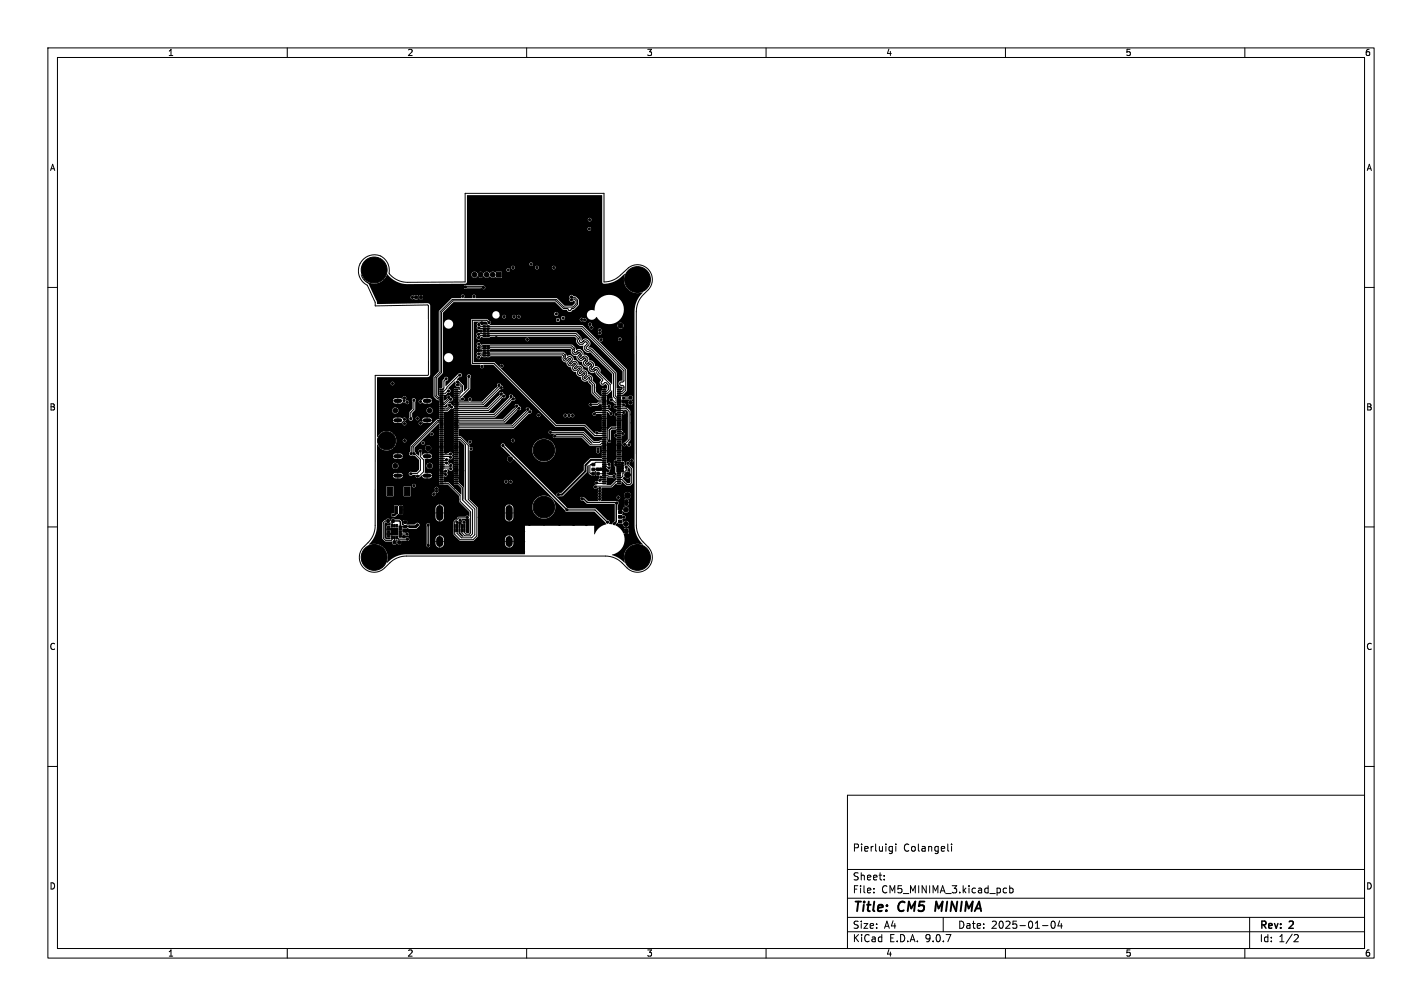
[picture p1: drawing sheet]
<svg xmlns="http://www.w3.org/2000/svg" width="297mm" height="210mm" viewBox="0 0 297 210" stroke-linecap="round" stroke-linejoin="round" font-family="sans-serif">
<defs><g id="words">
<g font-size="2.8">
<text x="178" y="190.9">Title:</text>
<text x="187.7" y="190.9">CM5</text>
<text x="196.2" y="190.9">MINIMA</text>
</g>
<g font-size="2.1">
<text x="178" y="178">Pierluigi</text>
<text x="188.7" y="178">Colangeli</text>
<text x="178" y="184">Sheet:</text>
<text x="178" y="186.7">File:</text>
<text x="184.1" y="186.7">CM5_MINIMA_3.kicad_pcb</text>
<text x="178" y="196.9">KiCad</text>
<text x="178" y="194.1">Size:</text>
<text x="184.7" y="194.1">A4</text>
<text x="185.7" y="196.9">E.D.A.</text>
<text x="193.3" y="196.9">9.0.7</text>
<text x="200" y="194.1">Date:</text>
<text x="207" y="194.1">2025-01-04</text>
<text x="263" y="194.3">Rev:</text>
<text x="263" y="196.9">Id:</text>
<text x="267.1" y="196.9">1/2</text>
<text x="269.4" y="194.3">2</text>
</g>
<g font-size="1.8">
<text x="35" y="11.9">1</text>
<text x="85" y="11.9">2</text>
<text x="135" y="11.9">3</text>
<text x="185" y="11.9">4</text>
<text x="235" y="11.9">5</text>
<text x="285" y="11.9">6</text>
<text x="10.3" y="35.9">A</text>
<text x="285.4" y="35.9">A</text>
<text x="10.3" y="85.9">B</text>
<text x="285.3" y="85.9">B</text>
<text x="10.3" y="135.9">C</text>
<text x="285.3" y="135.9">C</text>
<text x="10.3" y="185.9">D</text>
<text x="285.3" y="185.9">D</text>
<text x="35" y="199.9">1</text>
<text x="85" y="199.9">2</text>
<text x="135" y="199.9">3</text>
<text x="185" y="199.9">4</text>
<text x="235" y="199.9">5</text>
<text x="285" y="199.9">6</text>
</g>
</g></defs>
<g fill="none" stroke="#000" stroke-width=".21">
<path d="M10 10h277v190h-277zM12 12h273v186h-273zM60 10v2M110 10v2M160 10v2M210 10v2M260 10v2M75.9 54.1a3.2 3.2 0 0 1 3.8-.5 3.2 3.2 0 0 1 1.6 3.4 4.8 4.8 0 0 0 3.8 1.9h12v-18.5h29.1v18.5a4.9 4.9 0 0 0 3.4-1.5l1.7-1.5a3.1 3.1 0 0 1 4.2 .4 3.1 3.1 0 0 1-.1 4.2l-1 1a5 5 0 0 0-1.5 3.5v44.7a5 5 0 0 0 1.4 3.5l1.1 1a3.1 3.1 0 0 1-.1 4.4 3.1 3.1 0 0 1-4.3 0l-1-1a5 5 0 0 0-3.6-1.5h-41.5a5 5 0 0 0-3.5 1.4l-1 1a3.1 3.1 0 0 1-4.5 0 3.1 3.1 0 0 1 .2-4.5 5.5 5.5 0 0 0 2.3-4.3v-31.3l11-.1 .1-14.4-.2-.2-10.9 .2-.1-.9-1.6-3.5a3.4 3.4 0 0 1-.8-5.4zM10 60h2M93.2 79.1l-.5 .4v1.5l-.5 .3M95.5 79.7l1.1 .9v1.1l-.4 .4h-.9M96 78.3h-.1l-2.6 2.6v.2l-.6 .6h-.5"/>
<path d="M97.9 78.6v2.5l-1.7 1.8h-.9M100 69.8l.3-.2h20l.7 .8M100 70.5l.4-.5 .8 .1 1.1-.1h17.8l.7 .6M100 73.9l.3-.2h17.3l.4 .4M100 72.5l.8 .2 1.5-.1h17l.3 .3M100 71.8a1.33 1.33 0 0 0 1.3 .5l18.1-.1 .5 .5M100 68.5l.7 .1 1.6-.1h19.1l8.9 8.9v2.1l-.2 .2-.5 .1-.1 .4 .1 .2 .7 .2v.7l-.4 .4h-.6M100 67.8a1.29 1.29 0 0 0 1.3 .4l20.3-.1 9.1 9.1v4.3l-.6 .6h-.8M117.7 74.3h.1M117.7 74.3l-.2-.2h-15.2l-.4 .1-1.4-.1-.5 .5M117.7 74.3l-.1 .6 .4 .4h.4l.5-.5 .3 .1-.6 .8 .3 .6h.5l.6-.5 .2 .1-.6 .8 .3 .6h.5l.6-.5 .2 .1-.6 .8 .3 .6 .4 .1 .6-.6 .3 .1-.6 .8 .3 .6 .4 .1 .6-.6 .3 .2-.1 .6 .7 .8v1.6l1.3 1.3h1.1M118 74.7l.2 .3 .6-.5h.5l.2 .6-.5 .8 .2 .1 .7-.6 .4 .1 .2 .6-.5 .8 .2 .1 .6-.5h.5l.2 .6-.5 .8 .2 .1 .6-.5h.4l.3 .3 .1 .3-.6 .8 .2 .1 .6-.5h.4l.3 .4-.1 .4"/>
<path d="M118 74.1h.1M118 74.7h.1M118 74.1l.1 .3-.1 .3M119.3 62l.2 .1h.6l.5 .6v.9l-.8 .8h-.4l-.3 .4h-.3l-.3-.4h-.8l-1.6-1.6h-21.5l-2.4 2.4v12.6l-1.1 1.1v3.7l.4 .4 .7-.1M119.3 62.6l.2-.2h.5l.3 .4v.6l-.6 .7h-1.9l-1.6-1.6h-21.7l-2.6 2.6v12.6l-1.1 1.1v3.9a1.49 1.49 0 0 0 1.4 .6M119.6 72.9l-.1 .6 .5 .5h.4l.5-.5 .3 .2-.5 .8 .4 .7h.4l.6-.5 .3 .2-.5 .8 .3 .6 .5 .1 .6-.5 .3 .2-.5 .8 .3 .6 .5 .1 .6-.5 .3 .2-.1 .7 1.2 1.3-.3 .5v.2l.3 .2 .6-.3 .6 .5v.9l-.4 .4h-.5M119.6 72.9h.1M119.9 72.7l.1 .3-.1 .4 .2 .3 .8-.6 .6 .4 .1 .5-.5 .6 .3 .3 .6-.6 .4 .1 .4 .6-.5 .8 .2 .3 .6-.6 .5 .1 .4 .6-.6 .8 .3 .2 .6-.5 .5 .1 .4 .4-.2 .6 2.5 2.4v1.3l-.7 .6h-.6M119.9 72.7h.1M120.4 73.5h.1M120.7 73.7h.1M120.8 70.6l-.2 .7 .6 .6h.4l.7-.6 .3 .3 .1 .2-.6 .6v.5l.6 .5 .6-.2 4.8 4.8v4.8l.5 .5h.7"/>
<path d="M120.8 70.6h.1M121 74.1h.1M121 70.4l.2 .3-.2 .6 .4 .3 .7-.6 .5 .1 .5 .6-.7 1 .4 .3 .4-.2 .4 .1 4.9 5v4.7l.3 .3h.5M121 70.4h.1M121.3 74.3h.1M121.6 74.6h.1M121.7 71.3h.1M121.9 74.9h.1M122.2 75.2h.1M122.5 75.5h.1M122.8 75.8h.1M123.1 76.1h.1"/>
<path d="M123.4 76.4h.1M123.4 79.4l.8 .9v1.6l1 1h1M123.4 79.3v.1M123.6 76.7h.1M124 77h.1M124.2 77.3h.1M285 60h2M86.5 83.5v1.9l-.7 .7v1.3M87.8 94.2v1.1l.7 .7v2.5l-1 .9h-.3M92.2 96.5h.9l.2 .2M92.2 98.9h.7l.2 .2M92.2 87.7l-.8 .1-5.4 5.4v1.4l-.2 .1"/>
<path d="M92.2 88.1h-.6l-5.3 5.2v1.3l1.5 1.3v2.3l-.7 .7h-1.3M92.2 97.7h1.8l.1 .2M92.2 95.3h1.7l.2 .2M92.7 96.1h.1M92.7 98.5h.1M92.7 94.9h.1M92.7 97.3h.1M92.7 98.9h.1M92.7 97.7h.1M92.7 96.5h.1M92.7 95.3h.1M93.1 98.4l-.2 .1h-.7"/>
<path d="M93.3 96l-.2 .1h-.9M93.7 81.6l-.7 .5h-.8M93.7 82.9v.2l-1 1.1-.5-.1M93.9 84.6v.2l-.6 .6-1.1-.1M94.1 94.8l-.2 .1h-1.7M94.1 83.3h-.2l-1.1 1.2h-.6M94.1 97.2l-.1 .1h-1.8M94.3 85h-.2l-.7 .7h-1.2M95.3 91.7h.8l1.1 1.1v11.5l2 2v5.3l-.7 .7h-2.1l-.9-.9v-2.4M95.3 91.3h.9l1.6 1.6v11.4l1.8 1.8v5.8l-.8 .8h-2.7l-1.1-1.2v-2.6l.8-.8 1.8-.1M95.5 80.3l.3-.1 .5 .5v.8l-.2 .3-.8-.1M95.8 85.3h.1"/>
<path d="M95.8 88.9h.1M95.8 84.1h.1M95.8 87.7h.1M95.8 86.5h.1M95.8 84.5h.1M95.8 86.9h.1M95.8 85.7h.1M95.8 88.1h.1M95.8 89.3h.1M96.6 83.3h-1.3M104.2 80.4v.2l-3.5 3.5h-5.4M104.7 80.9h-.2l-3.6 3.6h-5.6"/>
<path d="M104.7 82.2v.2l-2.9 2.9h-6.5M105.2 82.7h-.2l-3 3h-6.7M106.7 82.8v.2l-3.5 3.5h-7.9M107.2 83.3h-.2l-3.7 3.6h-8M107.9 84.8v.2l-2.7 2.7h-9.9M108.4 85.2h-.2l-2.9 2.9h-10M110.2 85.5v.2l-3.2 3.2h-11.7M110.7 86h-.2l-3.4 3.3h-11.8M114.9 90.3h6.9l2.1 2.1h1.2l.3-.3h.8M115.8 91.1h5.8l1.7 1.8h2l.4-.4h.5M123.9 98l2.8 .1M124.2 90.9h2"/>
<path d="M124.7 90.4l.1 .1h1.4M124.9 98.9h1.3M125.5 99.6l.7 .1M125.5 96l.7 .1M125.7 82.9h.1M125.9 98.9h.1M126.2 98.9h.1M126.2 96.5h-1.8l-.5 .5h-.5l-.2 .2v1.5l.2 .2h.5M126.2 84.1h-1.1l-.4 .4h-1.4M126.2 99.3l2 .2M126.2 99.3h.1M126.2 98.5v.4"/>
<path d="M126.2 96.9h1M126.2 97.3h.4l.4 .4h.2M126.2 86.1h-1.8l-.3 .3M126.5 81.7h.1M126.9 98.3h.1M127.2 84.8l-1 .1M127.6 83.5h.3l.7 .6h.7M128.7 86.5h.6M128.8 90.9h.5M129 82.9h.1M129.3 85.3h1.6l.5 .5v6l-1 1M129.3 90.1h.5l.3 .4"/>
<path d="M129.3 84.9l-.7 .1M129.3 84.5h1M129.3 89.3l-.8 .1M129.3 86.1h1M129.8 81.7h.1M130.8 97.5v.7l-.7 .7v.5l-.3 .3h-.5M131.1 96.7v.4l.8 .8v2.9l-.3 .3h-.7l-1-1h-.6M10 110h2M81.1 108.8h-.6l-.4 .4v3.1l.4 .5h1.2l.2-.2v-.4M82.4 112.2v1M92.2 100.9h1.4l2.5 2.5v1.3l2.2 2.2v4.4l-.3 .2h-.6l-.4-.4-.1-2.1M95.3 100.9h.4l.9 .9v2.5l2.1 2.2v4.9l-.4 .5h-1.2l-.6-.6v-2.4l-.4-.3"/>
<path d="M95.5 109h.1M96 109.8v.9M96.9 109.8h.1M124.6 100.8l1.6 .1M126.2 100.1l-.9 .2M129.3 100.5h-.6l-1 1h-3.2l-.2 .2M285 110h2M10 160h2M177 166h108v32h-108zM186 176.7l.4 .1M186.4 176.7v1.2l-.2 .2-.3 .1M186.4 177.6l-.4 .1"/>
<path d="M187.1 176.2v.1M187.1 176.7v1M198 176.2v1.3l.2 .2M198.7 176.2v.1M198.7 176.7v1M285 160h2M60 198v2M110 198v2M160 198v2M177 194.5h108M177 191.5h108M177 187.5h108"/>
<path d="M177 181.5h108M182.5 186.3v.1M182.5 185.5v.1M184.7 183.6v.1M184.7 182.8v.1M197 191.5v3M210 198v2M210.1 185.4l.1 .1M210.2 186.3l-.1 .1M210.9 184.9v1.5M210.9 185.5l.4-.1 .3 .3-.1 .6h-.6M217.7 193.2h1.2"/>
<path d="M219.7 192.4l.2-.1a.8 .8 0 0 1 .5 .7 .8 .8 0 0 1-.5 .8 1 1 0 0 1-.2-1.4zM221.3 192.2l-.3 1.1h.9M221.7 192.8v1M260 198v2M261 191.5v6.5M270.5 195.1l.5 .1 .2 .3-1 1.1h1"/>
</g>
<path d="M125.5 96h-2.1l-1.1 1.1v1.3l-4.9 4.9h-.8M82.7 106.4v.8l-.3 .3h-.3M84.6 109.9l1 .1M195.6 188.2l-.3 2" fill="none" stroke="#000" stroke-width=".4"/>
<g fill="#000" stroke="#000" stroke-width=".21">
<path d="M103.7 56.9h1v1h-1zM86.7 61.8h.4v.5h-.4zM87.7 61.8h.5v.5h-.5zM100.9 70h.5v.2l-.5 .1zM100.9 69.5h.5v.2l-.5 .1zM100.9 69h.5v.2l-.5 .1zM100.9 68.5h.5v.2l-.5 .1zM100.9 68h.5v.2l-.5 .1zM100.9 74.1h.5v.2l-.5 .1zM100.9 73.6h.5v.2l-.5 .1zM100.9 73.1h.5v.2l-.5 .1zM100.9 72.6h.5v.2l-.5 .1z"/>
<path d="M100.9 72.1h.5v.2l-.5 .1zM101.7 68h.5v.2l-.5 .1zM101.7 68.5h.5v.2l-.5 .1zM101.7 69h.5v.2l-.5 .1zM101.7 69.5h.5v.2l-.5 .1zM101.7 70h.5v.2l-.5 .1zM101.7 72.1h.5v.2l-.5 .1zM101.7 72.6h.5v.2l-.5 .1zM101.7 73.1h.5v.2l-.5 .1zM101.7 73.6h.5v.2l-.5 .1zM101.7 74.1h.5v.2l-.5 .1zM91.9 81.2h.7v.2h-.7z"/>
<path d="M91.9 81.6h.7v.2h-.7zM91.9 82h.7v.2h-.7zM91.9 82.4h.7v.2h-.7zM91.9 82.8h.7v.2h-.7zM91.9 83.2h.7v.2h-.7zM91.9 83.6h.7v.2h-.7zM91.9 84h.7v.2h-.7zM91.9 84.4h.7v.2h-.7zM91.9 84.8h.7v.2h-.7zM91.9 85.2h.7v.2h-.7zM91.9 85.6h.7v.2h-.7zM91.9 86h.7v.2h-.7z"/>
<path d="M91.9 86.4h.7v.2h-.7zM91.9 86.8h.7v.2h-.7zM91.9 87.2h.7v.2h-.7zM91.9 87.6h.7v.2h-.7zM91.9 88h.7v.2h-.7zM91.9 88.4h.7v.2h-.7zM91.9 88.8h.7v.2h-.7zM91.9 89.2h.7v.2h-.7zM91.9 89.6h.7v.2h-.7zM91.9 90h.7v.2h-.7zM91.9 90.4h.7v.2h-.7zM91.9 90.8h.7v.2h-.7z"/>
<path d="M91.9 91.2h.7v.2h-.7zM91.9 91.6h.7v.2h-.7zM91.9 92h.7v.2h-.7zM91.9 92.4h.7v.2h-.7zM91.9 92.8h.7v.2h-.7zM91.9 93.2h.7v.2h-.7zM91.9 93.6h.7v.2h-.7zM91.9 94h.7v.2h-.7zM91.9 94.4h.7v.2h-.7zM91.9 94.8h.7v.2h-.7zM91.9 95.2h.7v.2h-.7zM91.9 95.6h.7v.2h-.7z"/>
<path d="M91.9 96h.7v.2h-.7zM91.9 96.4h.7v.2h-.7zM91.9 96.8h.7v.2h-.7zM91.9 97.2h.7v.2h-.7zM91.9 97.6h.7v.2h-.7zM91.9 98h.7v.2h-.7zM91.9 98.4h.7v.2h-.7zM91.9 98.8h.7v.2h-.7zM91.9 99.2h.7v.2h-.7zM91.9 99.6h.7v.2h-.7zM94.9 81.2h.7v.2h-.7zM94.9 81.6h.7v.2h-.7z"/>
<path d="M94.9 82h.7v.2h-.7zM94.9 82.4h.7v.2h-.7zM94.9 82.8h.7v.2h-.7zM94.9 83.2h.7v.2h-.7zM94.9 83.6h.7v.2h-.7zM94.9 84h.7v.2h-.7zM94.9 84.4h.7v.2h-.7zM94.9 84.8h.7v.2h-.7zM94.9 85.2h.7v.2h-.7zM94.9 85.6h.7v.2h-.7zM94.9 86h.7v.2h-.7zM94.9 86.4h.7v.2h-.7z"/>
<path d="M94.9 86.8h.7v.2h-.7zM94.9 87.2h.7v.2h-.7zM94.9 87.6h.7v.2h-.7zM94.9 88h.7v.2h-.7zM94.9 88.4h.7v.2h-.7zM94.9 88.8h.7v.2h-.7zM94.9 89.2h.7v.2h-.7zM94.9 89.6h.7v.2h-.7zM94.9 90h.7v.2h-.7zM94.9 90.4h.7v.2h-.7zM94.9 90.8h.7v.2h-.7zM94.9 91.2h.7v.2h-.7z"/>
<path d="M94.9 91.6h.7v.2h-.7zM94.9 92h.7v.2h-.7zM94.9 92.4h.7v.2h-.7zM94.9 92.8h.7v.2h-.7zM94.9 93.2h.7v.2h-.7zM94.9 93.6h.7v.2h-.7zM94.9 94h.7v.2h-.7zM94.9 94.4h.7v.2h-.7zM94.9 94.8h.7v.2h-.7zM94.9 95.2h.7v.2h-.7zM94.9 95.6h.7v.2h-.7zM94.9 96h.7v.2h-.7z"/>
<path d="M94.9 96.4h.7v.2h-.7zM94.9 96.8h.7v.2h-.7zM94.9 97.2h.7v.2h-.7zM94.9 97.6h.7v.2h-.7zM94.9 98h.7v.2h-.7zM94.9 98.4h.7v.2h-.7zM94.9 98.8h.7v.2h-.7zM94.9 99.2h.7v.2h-.7zM94.9 99.6h.7v.2h-.7zM123.6 97.8h.6v.4h-.6zM123.6 96.7h.6v.5h-.6zM123.6 98.6h.5v.6h-.5z"/>
<path d="M124.7 98.6h.4v.6h-.4zM125.9 81.2h.7v.2h-.7zM125.9 81.6h.7v.2h-.7zM125.9 82h.7v.2h-.7zM125.9 82.4h.7v.2h-.7zM125.9 82.8h.7v.2h-.7zM125.9 83.2h.7v.2h-.7zM125.9 83.6h.7v.2h-.7zM125.9 84h.7v.2h-.7zM125.9 84.4h.7v.2h-.7zM125.9 84.8h.7v.2h-.7zM125.9 85.2h.7v.2h-.7z"/>
<path d="M125.9 85.6h.7v.2h-.7zM125.9 86h.7v.2h-.7zM125.9 86.4h.7v.2h-.7zM125.9 86.8h.7v.2h-.7zM125.9 87.2h.7v.2h-.7zM125.9 87.6h.7v.2h-.7zM125.9 88h.7v.2h-.7zM125.9 88.4h.7v.2h-.7zM125.9 88.8h.7v.2h-.7zM125.9 89.2h.7v.2h-.7zM125.9 89.6h.7v.2h-.7zM125.9 90h.7v.2h-.7z"/>
<path d="M125.9 90.4h.7v.2h-.7zM125.9 90.8h.7v.2h-.7zM125.9 91.2h.7v.2h-.7zM125.9 91.6h.7v.2h-.7zM125.9 92h.7v.2h-.7zM125.9 92.4h.7v.2h-.7zM125.9 92.8h.7v.2h-.7zM125.9 93.2h.7v.2h-.7zM125.9 93.6h.7v.2h-.7zM125.9 94h.7v.2h-.7zM125.9 94.4h.7v.2h-.7zM125.9 94.8h.7v.2h-.7z"/>
<path d="M125.9 95.2h.7v.2h-.7zM125.9 95.6h.7v.2h-.7zM125.9 96h.7v.2h-.7zM125.9 96.4h.7v.2h-.7zM125.9 96.8h.7v.2h-.7zM125.9 97.2h.7v.2h-.7zM125.9 97.6h.7v.2h-.7zM125.9 98h.7v.2h-.7zM125.9 98.4h.7v.2h-.7zM125.9 98.8h.7v.2h-.7zM125.9 99.2h.7v.2h-.7zM125.9 99.6h.7v.2h-.7z"/>
<path d="M128.9 81.2h.7v.2h-.7zM128.9 81.6h.7v.2h-.7zM128.9 82h.7v.2h-.7zM128.9 82.4h.7v.2h-.7zM128.9 82.8h.7v.2h-.7zM128.9 83.2h.7v.2h-.7zM128.9 83.6h.7v.2h-.7zM128.9 84h.7v.2h-.7zM128.9 84.4h.7v.2h-.7zM128.9 84.8h.7v.2h-.7zM128.9 85.2h.7v.2h-.7zM128.9 85.6h.7v.2h-.7z"/>
<path d="M128.9 86h.7v.2h-.7zM128.9 86.4h.7v.2h-.7zM128.9 86.8h.7v.2h-.7zM128.9 87.2h.7v.2h-.7zM128.9 87.6h.7v.2h-.7zM128.9 88h.7v.2h-.7zM128.9 88.4h.7v.2h-.7zM128.9 88.8h.7v.2h-.7zM128.9 89.2h.7v.2h-.7zM128.9 89.6h.7v.2h-.7zM128.9 90h.7v.2h-.7zM128.9 90.4h.7v.2h-.7z"/>
<path d="M128.9 90.8h.7v.2h-.7zM128.9 91.2h.7v.2h-.7zM128.9 91.6h.7v.2h-.7zM128.9 92h.7v.2h-.7zM128.9 92.4h.7v.2h-.7zM128.9 92.8h.7v.2h-.7zM128.9 93.2h.7v.2h-.7zM128.9 93.6h.7v.2h-.7zM128.9 94h.7v.2h-.7zM128.9 94.4h.7v.2h-.7zM128.9 94.8h.7v.2h-.7zM128.9 95.2h.7v.2h-.7z"/>
<path d="M128.9 95.6h.7v.2h-.7zM128.9 96h.7v.2h-.7zM128.9 96.4h.7v.2h-.7zM128.9 96.8h.7v.2h-.7zM128.9 97.2h.7v.2h-.7zM128.9 97.6h.7v.2h-.7zM128.9 98h.7v.2h-.7zM128.9 98.4h.7v.2h-.7zM128.9 98.8h.7v.2h-.7zM128.9 99.2h.7v.2h-.7zM128.9 99.6h.7v.2h-.7zM131.4 83.8h.6v.5h-.6z"/>
<path d="M131.4 82.8h.6v.5h-.6zM80.8 108.5h.5v.5h-.5zM80.8 101.7h1.3v1.8h-1.3zM80.9 111.8h.5v.3h-.5zM80.9 111.3h.5v.3h-.5zM80.9 110.8h.5v.3h-.5zM80.9 110.3h.5v.3h-.5zM80.9 109.8h.5v.3h-.5zM81.8 108.5h.5v.5h-.5zM81.7 112h.4l-.1 .5-.3-.1zM81.7 109.5h.4l-.1 .5h-.3zM82.5 105.7h.5v1.5h-.5z"/>
<path d="M82.2 112h.4l-.1 .5-.3-.1zM82.2 109.5h.4l-.1 .5h-.3zM82.1 112.9h.5v.6h-.5zM82.7 112h.4l-.1 .5-.3-.1zM82.7 109.5h.4l-.1 .5h-.3zM83.5 105.7h.5v1.5h-.5zM83.1 112.9h.5v.6h-.5zM83.4 109.8h.4l.1 .3h-.5zM83.4 110.3h.4l.1 .3h-.5zM83.4 110.8h.4l.1 .3h-.5zM83.4 111.3h.4l.1 .3h-.5zM83.4 111.8h.4l.1 .3h-.5z"/>
<path d="M84.3 109.7h.6v.5h-.6zM84.3 108.8h.6v.4h-.6zM84.4 101.7h1.2v1.8h-1.2zM91.9 100h.7v.2h-.7zM91.9 100.4h.7v.2h-.7zM91.9 100.8h.7v.2h-.7zM94.8 109.5h.3v.7h-.3zM94.8 110.3h.3v.7h-.3zM94.9 100h.7v.2h-.7zM94.9 100.4h.7v.2h-.7zM94.9 100.8h.7v.2h-.7zM95.3 109.5h.3v.7h-.3z"/>
<path d="M95.3 110.3h.3v.7h-.3zM95.8 109.5h.3v.7h-.3zM95.8 110.3h.3v.7h-.3zM96.3 109.5h.3v.7h-.3zM96.3 110.3h.3v.7h-.3zM96.8 109.5h.3v.7h-.3zM96.8 110.3h.3v.7h-.3zM125.9 100h.7v.2h-.7zM125.9 100.4h.7v.2h-.7zM125.9 100.8h.7v.2h-.7zM128.9 100h.7v.2h-.7zM128.9 100.4h.7v.2h-.7z"/>
<path d="M128.9 100.8h.7v.2h-.7zM129.2 106.6h.7v.6h-.7zM129.2 108.6h.7v.6h-.7zM129.2 107.6h.7v.6h-.7zM130.5 110.4h.7v.9h-.7zM130.5 104.4h.7v.9h-.7z"/>
<circle cx="78.1" cy="56.4" r="2.7"/>
<circle cx="82.1" cy="59.9" r=".23"/>
<circle cx="83.7" cy="59.9" r=".22"/>
<circle cx="85.3" cy="59.9" r=".23"/>
<circle cx="87" cy="59.9" r=".23"/>
<circle cx="88.6" cy="59.9" r=".22"/>
<circle cx="90.2" cy="59.9" r=".23"/>
<circle cx="91.8" cy="59.9" r=".23"/>
<circle cx="93.5" cy="59.9" r=".22"/>
<circle cx="95.1" cy="59.9" r=".23"/>
<circle cx="96.6" cy="59.9" r=".23"/>
<circle cx="97.2" cy="59.9" r=".23"/>
<circle cx="98" cy="45.1" r=".22"/>
<circle cx="98.1" cy="43.4" r=".22"/>
<circle cx="98.1" cy="41.4" r=".22"/>
<circle cx="98.1" cy="48.4" r=".22"/>
<circle cx="98.1" cy="51.4" r=".22"/>
<circle cx="98.1" cy="52.4" r=".22"/>
<circle cx="98.1" cy="46.9" r=".23"/>
<circle cx="98.1" cy="55.9" r=".23"/>
<circle cx="98.1" cy="53.9" r=".23"/>
<circle cx="98.1" cy="49.9" r=".23"/>
<circle cx="99.1" cy="57.4" r=".5"/>
<circle cx="99.6" cy="56.4" r=".22"/>
<circle cx="99.7" cy="49.9" r=".23"/>
<circle cx="100.2" cy="41.4" r=".22"/>
<circle cx="100.4" cy="57.4" r=".5"/>
<circle cx="100.7" cy="49.9" r=".23"/>
<circle cx="101.6" cy="45.4" r=".23"/>
<circle cx="101.6" cy="57.4" r=".5"/>
<circle cx="101.9" cy="49.8" r=".22"/>
<circle cx="102.1" cy="41.4" r=".22"/>
<circle cx="102.2" cy="52.4" r=".22"/>
<circle cx="102.9" cy="57.4" r=".5"/>
<circle cx="103.6" cy="48.4" r=".22"/>
<circle cx="103.6" cy="52.4" r=".22"/>
<circle cx="103.6" cy="53.4" r=".22"/>
<circle cx="103.7" cy="46.9" r=".23"/>
<circle cx="103.8" cy="45" r=".22"/>
<circle cx="104.1" cy="41.4" r=".22"/>
<circle cx="104.2" cy="55.9" r=".22"/>
<circle cx="104.2" cy="50.9" r=".22"/>
<circle cx="106.1" cy="41.4" r=".22"/>
<circle cx="106.1" cy="56.4" r=".22"/>
<circle cx="106.2" cy="54.9" r=".22"/>
<circle cx="107.2" cy="55.9" r=".22"/>
<circle cx="108.1" cy="41.4" r=".22"/>
<circle cx="108.1" cy="55.4" r=".22"/>
<circle cx="108.6" cy="49.4" r=".22"/>
<circle cx="109.1" cy="44.4" r=".22"/>
<circle cx="109.1" cy="58.4" r=".22"/>
<circle cx="110.1" cy="50.4" r=".22"/>
<circle cx="110.1" cy="56.4" r=".22"/>
<circle cx="110.6" cy="41.4" r=".22"/>
<circle cx="110.9" cy="55.2" r=".22"/>
<circle cx="111.2" cy="43.9" r=".22"/>
<circle cx="111.6" cy="46.4" r=".22"/>
<circle cx="112.1" cy="48.4" r=".22"/>
<circle cx="112.2" cy="55.9" r=".22"/>
<circle cx="113.1" cy="41.4" r=".22"/>
<circle cx="113.2" cy="50.9" r=".22"/>
<circle cx="113.6" cy="55.9" r=".23"/>
<circle cx="114.1" cy="58.4" r=".22"/>
<circle cx="114.6" cy="49.4" r=".22"/>
<circle cx="115.1" cy="46.4" r=".22"/>
<circle cx="115.1" cy="41.4" r=".22"/>
<circle cx="115.6" cy="58.4" r=".22"/>
<circle cx="115.6" cy="55.9" r=".23"/>
<circle cx="116.6" cy="44.4" r=".22"/>
<circle cx="116.6" cy="48.9" r=".23"/>
<circle cx="117.1" cy="51.4" r=".22"/>
<circle cx="117.2" cy="49.9" r=".22"/>
<circle cx="117.6" cy="41.4" r=".22"/>
<circle cx="118.2" cy="54.9" r=".22"/>
<circle cx="119.6" cy="58.4" r=".22"/>
<circle cx="120.6" cy="58.9" r=".23"/>
<circle cx="121.6" cy="58.4" r=".22"/>
<circle cx="121.6" cy="56.9" r=".23"/>
<circle cx="121.6" cy="54.9" r=".23"/>
<circle cx="122.1" cy="53.4" r=".22"/>
<circle cx="122.6" cy="50.9" r=".23"/>
<circle cx="122.6" cy="48.9" r=".23"/>
<circle cx="122.6" cy="49.9" r=".23"/>
<circle cx="123.1" cy="47.8" r=".22"/>
<circle cx="123.1" cy="41.4" r=".22"/>
<circle cx="123.2" cy="45.9" r=".22"/>
<circle cx="125.1" cy="41.4" r=".22"/>
<circle cx="125.1" cy="55.4" r=".22"/>
<circle cx="125.2" cy="46.9" r=".22"/>
<circle cx="125.2" cy="51.9" r=".22"/>
<circle cx="125.2" cy="56.9" r=".22"/>
<circle cx="125.2" cy="53.9" r=".22"/>
<circle cx="125.2" cy="58.9" r=".22"/>
<circle cx="125.2" cy="48.9" r=".22"/>
<circle cx="125.2" cy="42.9" r=".22"/>
<circle cx="125.2" cy="44.9" r=".22"/>
<circle cx="125.8" cy="59.9" r=".23"/>
<circle cx="127.5" cy="59.9" r=".22"/>
<circle cx="129.1" cy="59.9" r=".23"/>
<circle cx="133.1" cy="58.4" r="2.7"/>
<circle cx="86.1" cy="62.1" r=".23"/>
<circle cx="91.1" cy="67" r=".22"/>
<circle cx="91.1" cy="76.8" r=".22"/>
<circle cx="91.1" cy="70.2" r=".23"/>
<circle cx="91.1" cy="73.5" r=".23"/>
<circle cx="91.1" cy="63.8" r=".23"/>
<circle cx="91.5" cy="61.4" r=".22"/>
<circle cx="93.2" cy="79.1" r=".22"/>
<circle cx="94.5" cy="63.8" r=".22"/>
<circle cx="95.4" cy="61.3" r=".23"/>
<circle cx="95.5" cy="79.7" r=".22"/>
<circle cx="96.1" cy="78.3" r=".22"/>
<circle cx="96.7" cy="61.9" r=".23"/>
<circle cx="97.9" cy="78.6" r=".22"/>
<circle cx="99" cy="61.9" r=".22"/>
<circle cx="99.6" cy="69.1" r=".22"/>
<circle cx="99.6" cy="75.1" r=".23"/>
<circle cx="99.7" cy="71.1" r=".23"/>
<circle cx="100" cy="70.5" r=".22"/>
<circle cx="100" cy="69.8" r=".22"/>
<circle cx="100" cy="73.2" r=".22"/>
<circle cx="100" cy="74.6" r=".22"/>
<circle cx="100" cy="73.9" r=".22"/>
<circle cx="100" cy="72.5" r=".22"/>
<circle cx="100" cy="71.8" r=".22"/>
<circle cx="100" cy="68.5" r=".22"/>
<circle cx="100" cy="67.8" r=".22"/>
<circle cx="100.4" cy="69.1" r=".22"/>
<circle cx="100.5" cy="70.9" r=".23"/>
<circle cx="100.6" cy="71.5" r=".22"/>
<circle cx="100.6" cy="74.9" r=".22"/>
<circle cx="100.6" cy="60.5" r=".22"/>
<circle cx="100.6" cy="67.4" r=".22"/>
<circle cx="100.7" cy="76.5" r=".23"/>
<circle cx="101" cy="60" r=".22"/>
<circle cx="102.2" cy="67.4" r=".22"/>
<circle cx="103.6" cy="70.5" r=".22"/>
<circle cx="103.6" cy="71.4" r=".22"/>
<circle cx="104.3" cy="79.8" r=".22"/>
<circle cx="104.5" cy="61.7" r=".23"/>
<circle cx="104.7" cy="65.6" r=".23"/>
<circle cx="104.8" cy="76.4" r=".22"/>
<circle cx="105.3" cy="66.1" r=".22"/>
<circle cx="106.3" cy="61.8" r=".22"/>
<circle cx="107.4" cy="66.1" r=".22"/>
<circle cx="107.8" cy="65.3" r=".22"/>
<circle cx="108.3" cy="66.1" r=".22"/>
<circle cx="108.4" cy="75.5" r=".22"/>
<circle cx="109.5" cy="75.5" r=".22"/>
<circle cx="110.2" cy="70.9" r=".22"/>
<circle cx="110.5" cy="75.5" r=".22"/>
<circle cx="110.8" cy="61.7" r=".23"/>
<circle cx="115.4" cy="61.6" r=".22"/>
<circle cx="115.8" cy="66.8" r=".23"/>
<circle cx="116.2" cy="65.5" r=".22"/>
<circle cx="116.3" cy="64.9" r=".22"/>
<circle cx="116.5" cy="66.8" r=".22"/>
<circle cx="117.6" cy="66.4" r=".22"/>
<circle cx="118.2" cy="66.7" r=".22"/>
<circle cx="118.9" cy="60.5" r=".23"/>
<circle cx="119.4" cy="62" r=".23"/>
<circle cx="119.4" cy="62.6" r=".23"/>
<circle cx="121.5" cy="66.7" r=".22"/>
<circle cx="121.8" cy="66" r=".23"/>
<circle cx="122.1" cy="61.7" r=".22"/>
<circle cx="122.1" cy="66.8" r=".22"/>
<circle cx="122.7" cy="61.7" r=".23"/>
<circle cx="123.2" cy="67.7" r=".22"/>
<circle cx="123.5" cy="68.4" r=".23"/>
<circle cx="124.4" cy="69" r=".22"/>
<circle cx="124.6" cy="69.7" r=".22"/>
<circle cx="124.7" cy="79.4" r=".22"/>
<circle cx="125.2" cy="76.3" r=".23"/>
<circle cx="125.2" cy="68.9" r=".22"/>
<circle cx="125.2" cy="69.5" r=".22"/>
<circle cx="125.6" cy="70.9" r=".22"/>
<circle cx="127.2" cy="79.1" r=".23"/>
<circle cx="127.3" cy="78.1" r=".22"/>
<circle cx="129.5" cy="70.8" r=".22"/>
<circle cx="129.5" cy="77.9" r=".22"/>
<circle cx="129.6" cy="68" r=".5"/>
<circle cx="130.6" cy="61.2" r=".23"/>
<circle cx="132" cy="67" r=".22"/>
<circle cx="132" cy="62.1" r=".22"/>
<circle cx="132" cy="71.8" r=".22"/>
<circle cx="132" cy="76.7" r=".22"/>
<circle cx="132" cy="80" r=".23"/>
<circle cx="132" cy="63.7" r=".23"/>
<circle cx="132" cy="68.6" r=".23"/>
<circle cx="132" cy="65.3" r=".23"/>
<circle cx="132" cy="73.5" r=".23"/>
<circle cx="132" cy="70.2" r=".23"/>
<circle cx="132" cy="75.1" r=".23"/>
<circle cx="132" cy="78.4" r=".23"/>
<circle cx="79.3" cy="97.9" r=".22"/>
<circle cx="79.3" cy="83.3" r=".22"/>
<circle cx="79.3" cy="88.2" r=".22"/>
<circle cx="79.3" cy="99.6" r=".22"/>
<circle cx="79.3" cy="94.7" r=".22"/>
<circle cx="79.3" cy="96.3" r=".23"/>
<circle cx="79.3" cy="80" r=".23"/>
<circle cx="79.3" cy="81.6" r=".23"/>
<circle cx="79.3" cy="84.9" r=".23"/>
<circle cx="79.3" cy="86.5" r=".23"/>
<circle cx="79.3" cy="89.8" r=".23"/>
<circle cx="80.7" cy="92" r="1.3"/>
<circle cx="80.7" cy="92" r="1.9"/>
<circle cx="82" cy="80.1" r=".22"/>
<circle cx="82.6" cy="97.3" r=".5"/>
<circle cx="82.6" cy="85.7" r=".5"/>
<circle cx="82.8" cy="82.5" r=".22"/>
<circle cx="82.9" cy="84.8" r=".22"/>
<circle cx="82.9" cy="86.7" r=".23"/>
<circle cx="82.9" cy="98.2" r=".22"/>
<circle cx="83" cy="96.3" r=".23"/>
<circle cx="84.4" cy="83.6" r=".22"/>
<circle cx="84.5" cy="87.5" r=".23"/>
<circle cx="84.5" cy="83.1" r=".22"/>
<circle cx="84.5" cy="88.4" r=".22"/>
<circle cx="84.5" cy="92" r=".22"/>
<circle cx="85.1" cy="84" r=".23"/>
<circle cx="85.1" cy="94.6" r=".23"/>
<circle cx="85.4" cy="83" r=".22"/>
<circle cx="85.8" cy="87.4" r=".22"/>
<circle cx="85.8" cy="98.9" r=".23"/>
<circle cx="85.8" cy="94.7" r=".23"/>
<circle cx="86.1" cy="90.7" r=".23"/>
<circle cx="86.1" cy="91.9" r=".23"/>
<circle cx="86.5" cy="83.5" r=".22"/>
<circle cx="86.5" cy="94.7" r=".23"/>
<circle cx="86.9" cy="82.9" r=".22"/>
<circle cx="87.2" cy="99.4" r=".23"/>
<circle cx="87.2" cy="87.4" r=".23"/>
<circle cx="87.2" cy="94.5" r=".23"/>
<circle cx="87.8" cy="94.2" r=".23"/>
<circle cx="87.8" cy="88.4" r=".23"/>
<circle cx="87.8" cy="83.8" r=".23"/>
<circle cx="88.4" cy="92.5" r=".23"/>
<circle cx="89.4" cy="98.2" r=".22"/>
<circle cx="89.4" cy="84.8" r=".22"/>
<circle cx="89.4" cy="96.3" r=".22"/>
<circle cx="89.4" cy="93.6" r=".5"/>
<circle cx="89.5" cy="82.3" r=".23"/>
<circle cx="89.7" cy="97.3" r=".5"/>
<circle cx="89.7" cy="85.7" r=".5"/>
<circle cx="90.2" cy="90.6" r=".23"/>
<circle cx="90.7" cy="83.9" r=".22"/>
<circle cx="91.4" cy="87.2" r=".23"/>
<circle cx="91.4" cy="86.4" r=".22"/>
<circle cx="91.4" cy="89.7" r=".22"/>
<circle cx="91.4" cy="90.9" r=".22"/>
<circle cx="91.4" cy="99.3" r=".22"/>
<circle cx="91.5" cy="98.1" r=".23"/>
<circle cx="91.5" cy="93.3" r=".23"/>
<circle cx="93" cy="83.1" r=".23"/>
<circle cx="93.1" cy="99.1" r=".23"/>
<circle cx="93.1" cy="98.4" r=".23"/>
<circle cx="93.1" cy="94.4" r=".23"/>
<circle cx="93.3" cy="96.7" r=".23"/>
<circle cx="93.3" cy="96" r=".23"/>
<circle cx="93.6" cy="99.5" r=".22"/>
<circle cx="93.7" cy="82.3" r=".22"/>
<circle cx="93.7" cy="81.6" r=".22"/>
<circle cx="93.7" cy="82.9" r=".22"/>
<circle cx="93.9" cy="84.6" r=".22"/>
<circle cx="94.1" cy="94.8" r=".22"/>
<circle cx="94.1" cy="95.5" r=".22"/>
<circle cx="94.1" cy="83.3" r=".23"/>
<circle cx="94.1" cy="97.9" r=".22"/>
<circle cx="94.1" cy="97.2" r=".22"/>
<circle cx="94.1" cy="93" r=".22"/>
<circle cx="94.2" cy="89.8" r=".22"/>
<circle cx="94.3" cy="85.8" r=".22"/>
<circle cx="94.3" cy="85" r=".23"/>
<circle cx="94.5" cy="99.4" r=".23"/>
<circle cx="94.5" cy="94.3" r=".23"/>
<circle cx="95.5" cy="80.3" r=".22"/>
<circle cx="96" cy="99.8" r=".23"/>
<circle cx="96.6" cy="83.3" r=".22"/>
<circle cx="96.7" cy="98.3" r=".23"/>
<circle cx="98.1" cy="83.4" r=".23"/>
<circle cx="98.2" cy="92.2" r=".23"/>
<circle cx="98.4" cy="93.7" r=".22"/>
<circle cx="99.1" cy="94.4" r=".22"/>
<circle cx="102.2" cy="93.6" r=".23"/>
<circle cx="102.5" cy="95.7" r=".22"/>
<circle cx="103.5" cy="80.6" r=".22"/>
<circle cx="103.9" cy="97.2" r=".23"/>
<circle cx="103.9" cy="93.3" r=".23"/>
<circle cx="104" cy="82.3" r=".22"/>
<circle cx="104.2" cy="80.4" r=".22"/>
<circle cx="104.7" cy="80.9" r=".22"/>
<circle cx="104.7" cy="82.2" r=".23"/>
<circle cx="104.8" cy="81.6" r=".23"/>
<circle cx="105" cy="83.4" r=".23"/>
<circle cx="105" cy="93" r=".22"/>
<circle cx="105.1" cy="96.6" r=".22"/>
<circle cx="105.2" cy="99.7" r=".22"/>
<circle cx="105.2" cy="82.7" r=".22"/>
<circle cx="105.3" cy="98.4" r=".22"/>
<circle cx="105.4" cy="80.8" r=".23"/>
<circle cx="105.8" cy="95.1" r=".22"/>
<circle cx="105.9" cy="82.6" r=".23"/>
<circle cx="106.2" cy="97.6" r=".22"/>
<circle cx="106.6" cy="95.9" r=".5"/>
<circle cx="106.6" cy="92.6" r=".23"/>
<circle cx="106.7" cy="82.8" r=".23"/>
<circle cx="106.8" cy="98.6" r=".22"/>
<circle cx="106.9" cy="82.1" r=".23"/>
<circle cx="107.1" cy="84" r=".22"/>
<circle cx="107.1" cy="92" r=".22"/>
<circle cx="107.2" cy="83.3" r=".23"/>
<circle cx="107.2" cy="84.9" r=".22"/>
<circle cx="107.5" cy="97.6" r=".23"/>
<circle cx="107.7" cy="92.6" r=".23"/>
<circle cx="107.9" cy="84.8" r=".23"/>
<circle cx="107.9" cy="83.1" r=".22"/>
<circle cx="108.1" cy="84.1" r=".23"/>
<circle cx="108.3" cy="85.9" r=".23"/>
<circle cx="108.4" cy="85.2" r=".22"/>
<circle cx="108.7" cy="89" r=".23"/>
<circle cx="109.2" cy="85.1" r=".23"/>
<circle cx="109.5" cy="85.6" r=".22"/>
<circle cx="109.6" cy="98.6" r=".22"/>
<circle cx="110" cy="99.7" r=".22"/>
<circle cx="110.2" cy="85.5" r=".22"/>
<circle cx="110.3" cy="84.8" r=".22"/>
<circle cx="110.5" cy="95.3" r=".22"/>
<circle cx="110.6" cy="94.1" r=".23"/>
<circle cx="110.7" cy="86" r=".23"/>
<circle cx="111.1" cy="86.4" r=".23"/>
<circle cx="111.4" cy="85.8" r=".22"/>
<circle cx="111.5" cy="97.6" r=".22"/>
<circle cx="111.5" cy="96.4" r=".22"/>
<circle cx="112.5" cy="86.7" r=".23"/>
<circle cx="112.6" cy="98.6" r=".22"/>
<circle cx="113.3" cy="97.6" r=".22"/>
<circle cx="113.5" cy="99.7" r=".23"/>
<circle cx="113.6" cy="94" r="2.25"/>
<circle cx="114.3" cy="98.6" r=".23"/>
<circle cx="114.8" cy="97.6" r=".23"/>
<circle cx="114.9" cy="90.3" r=".23"/>
<circle cx="115.2" cy="99.7" r=".23"/>
<circle cx="115.8" cy="98.7" r=".22"/>
<circle cx="115.9" cy="91.1" r=".22"/>
<circle cx="116" cy="91.8" r=".22"/>
<circle cx="116.2" cy="97.6" r=".23"/>
<circle cx="116.2" cy="95.5" r=".22"/>
<circle cx="116.4" cy="86.7" r=".23"/>
<circle cx="117.7" cy="99.6" r=".23"/>
<circle cx="118.1" cy="86.8" r=".22"/>
<circle cx="118.9" cy="86.8" r=".22"/>
<circle cx="119.6" cy="86.7" r=".22"/>
<circle cx="121.3" cy="94.2" r=".22"/>
<circle cx="121.3" cy="92.7" r=".23"/>
<circle cx="121.3" cy="96.2" r=".23"/>
<circle cx="121.4" cy="86.7" r=".22"/>
<circle cx="122.2" cy="84.7" r=".22"/>
<circle cx="123.3" cy="84.5" r=".23"/>
<circle cx="123.5" cy="83.8" r=".22"/>
<circle cx="123.6" cy="94" r=".23"/>
<circle cx="124.1" cy="86.4" r=".22"/>
<circle cx="124.6" cy="90.4" r=".23"/>
<circle cx="124.8" cy="80.9" r=".23"/>
<circle cx="124.9" cy="98" r=".22"/>
<circle cx="124.9" cy="94.3" r=".22"/>
<circle cx="124.9" cy="93.7" r=".22"/>
<circle cx="125" cy="91.7" r=".23"/>
<circle cx="125.1" cy="85.4" r=".22"/>
<circle cx="125.5" cy="98" r=".22"/>
<circle cx="125.5" cy="99.6" r=".23"/>
<circle cx="126.9" cy="98.3" r=".23"/>
<circle cx="127.2" cy="84.8" r=".23"/>
<circle cx="127.2" cy="96.2" r=".23"/>
<circle cx="127.2" cy="96.9" r=".22"/>
<circle cx="127.2" cy="87.2" r=".22"/>
<circle cx="127.2" cy="92.1" r=".23"/>
<circle cx="127.2" cy="97.7" r=".23"/>
<circle cx="127.3" cy="94.1" r=".22"/>
<circle cx="127.3" cy="84.1" r=".23"/>
<circle cx="127.4" cy="82.4" r=".22"/>
<circle cx="127.6" cy="83.5" r=".22"/>
<circle cx="127.6" cy="86.4" r=".23"/>
<circle cx="127.8" cy="92.1" r=".22"/>
<circle cx="128" cy="91.2" r=".23"/>
<circle cx="128.2" cy="86" r=".22"/>
<circle cx="128.2" cy="99.5" r=".22"/>
<circle cx="128.6" cy="85" r=".22"/>
<circle cx="128.6" cy="96.4" r=".23"/>
<circle cx="128.6" cy="97" r=".23"/>
<circle cx="128.6" cy="90.9" r=".22"/>
<circle cx="128.7" cy="86.5" r=".22"/>
<circle cx="130" cy="97.8" r=".22"/>
<circle cx="130" cy="97.2" r=".23"/>
<circle cx="130" cy="96.7" r=".23"/>
<circle cx="130" cy="98.3" r=".23"/>
<circle cx="130.1" cy="90.5" r=".23"/>
<circle cx="130.2" cy="87.5" r=".23"/>
<circle cx="130.2" cy="83.7" r=".22"/>
<circle cx="130.2" cy="83.1" r=".23"/>
<circle cx="130.3" cy="86.1" r=".22"/>
<circle cx="130.3" cy="84.5" r=".22"/>
<circle cx="130.4" cy="90" r=".22"/>
<circle cx="130.4" cy="92.8" r=".22"/>
<circle cx="130.7" cy="86.7" r=".22"/>
<circle cx="130.8" cy="97.5" r=".22"/>
<circle cx="130.9" cy="84.8" r=".22"/>
<circle cx="131.1" cy="99.1" r=".6"/>
<circle cx="131.1" cy="96.7" r=".22"/>
<circle cx="131.4" cy="92.8" r=".22"/>
<circle cx="131.8" cy="96.7" r=".23"/>
<circle cx="131.9" cy="96.2" r=".22"/>
<circle cx="132" cy="86.5" r=".22"/>
<circle cx="132" cy="81.6" r=".22"/>
<circle cx="132" cy="84.9" r=".23"/>
<circle cx="132" cy="88.3" r=".22"/>
<circle cx="78.1" cy="116.4" r="2.7"/>
<circle cx="79.3" cy="104.5" r=".22"/>
<circle cx="79.3" cy="109.4" r=".22"/>
<circle cx="79.3" cy="112.6" r=".23"/>
<circle cx="79.3" cy="106.1" r=".23"/>
<circle cx="79.3" cy="101.2" r=".23"/>
<circle cx="79.3" cy="102.8" r=".23"/>
<circle cx="79.3" cy="111" r=".23"/>
<circle cx="79.3" cy="107.7" r=".23"/>
<circle cx="80.8" cy="113.9" r=".22"/>
<circle cx="81" cy="105.4" r=".23"/>
<circle cx="81.8" cy="110.5" r=".22"/>
<circle cx="81.8" cy="111.5" r=".22"/>
<circle cx="82" cy="107.5" r=".22"/>
<circle cx="82.2" cy="115.2" r=".22"/>
<circle cx="82.5" cy="104.4" r=".23"/>
<circle cx="83.9" cy="115.2" r=".22"/>
<circle cx="84.3" cy="112" r=".22"/>
<circle cx="84.8" cy="110.9" r=".22"/>
<circle cx="85" cy="108.4" r=".22"/>
<circle cx="85" cy="113.2" r=".22"/>
<circle cx="85.1" cy="111.5" r=".23"/>
<circle cx="85.1" cy="112.6" r=".23"/>
<circle cx="85.5" cy="115.2" r=".22"/>
<circle cx="86.5" cy="101.4" r=".22"/>
<circle cx="87.1" cy="115.2" r=".22"/>
<circle cx="87.2" cy="109.6" r=".22"/>
<circle cx="87.4" cy="106.4" r=".22"/>
<circle cx="87.5" cy="104.4" r=".23"/>
<circle cx="88.2" cy="106.4" r=".22"/>
<circle cx="88.5" cy="102.3" r=".23"/>
<circle cx="88.8" cy="115.2" r=".22"/>
<circle cx="89.3" cy="100.4" r=".22"/>
<circle cx="89.4" cy="109.6" r=".23"/>
<circle cx="89.5" cy="113.9" r=".22"/>
<circle cx="90.4" cy="115.2" r=".22"/>
<circle cx="90.6" cy="103.2" r=".23"/>
<circle cx="91.2" cy="102" r=".23"/>
<circle cx="91.2" cy="102.6" r=".23"/>
<circle cx="92" cy="115.2" r=".22"/>
<circle cx="92.5" cy="102.3" r=".22"/>
<circle cx="93" cy="100.4" r=".22"/>
<circle cx="93.7" cy="115.2" r=".22"/>
<circle cx="94.4" cy="108.7" r=".22"/>
<circle cx="94.6" cy="100.5" r=".23"/>
<circle cx="95.1" cy="101.7" r=".22"/>
<circle cx="95.1" cy="108.1" r=".23"/>
<circle cx="95.3" cy="115.2" r=".22"/>
<circle cx="95.5" cy="109" r=".22"/>
<circle cx="95.6" cy="104.3" r=".23"/>
<circle cx="96" cy="109.2" r=".22"/>
<circle cx="96.1" cy="108.6" r=".22"/>
<circle cx="96.9" cy="115.2" r=".22"/>
<circle cx="96.9" cy="109" r=".22"/>
<circle cx="97.6" cy="108.7" r=".22"/>
<circle cx="97.6" cy="108" r=".23"/>
<circle cx="98.5" cy="115.2" r=".22"/>
<circle cx="98.6" cy="104.2" r=".22"/>
<circle cx="99.3" cy="103.3" r=".22"/>
<circle cx="100.1" cy="108" r=".22"/>
<circle cx="100.1" cy="104.2" r=".22"/>
<circle cx="100.2" cy="115.2" r=".22"/>
<circle cx="101.6" cy="104.2" r=".22"/>
<circle cx="101.6" cy="108" r=".23"/>
<circle cx="101.8" cy="115.2" r=".22"/>
<circle cx="102.4" cy="103.3" r=".23"/>
<circle cx="103.1" cy="108.1" r=".22"/>
<circle cx="103.1" cy="104.2" r=".22"/>
<circle cx="103.4" cy="115.2" r=".22"/>
<circle cx="103.9" cy="102.8" r=".22"/>
<circle cx="104.1" cy="109.1" r=".23"/>
<circle cx="105.1" cy="115.2" r=".22"/>
<circle cx="105.7" cy="100.6" r=".23"/>
<circle cx="105.8" cy="103.3" r=".22"/>
<circle cx="106.7" cy="100.6" r=".23"/>
<circle cx="106.7" cy="115.2" r=".22"/>
<circle cx="108.3" cy="115.2" r=".22"/>
<circle cx="109.3" cy="115.2" r=".22"/>
<circle cx="109.4" cy="113.1" r=".23"/>
<circle cx="109.4" cy="111" r=".23"/>
<circle cx="110.6" cy="109.5" r=".22"/>
<circle cx="113.6" cy="105.9" r="2.25"/>
<circle cx="113.6" cy="109.4" r=".22"/>
<circle cx="116.3" cy="101.5" r=".22"/>
<circle cx="116.6" cy="103.3" r=".23"/>
<circle cx="116.8" cy="109.5" r=".22"/>
<circle cx="117.8" cy="103.9" r=".22"/>
<circle cx="118.2" cy="104.4" r=".22"/>
<circle cx="118.4" cy="106.4" r=".22"/>
<circle cx="118.5" cy="103.9" r=".23"/>
<circle cx="118.5" cy="105.7" r=".23"/>
<circle cx="119.8" cy="109.5" r=".22"/>
<circle cx="121.5" cy="104.1" r=".22"/>
<circle cx="122.5" cy="109.5" r=".22"/>
<circle cx="123.9" cy="100.8" r=".22"/>
<circle cx="124.3" cy="102.5" r=".22"/>
<circle cx="124.3" cy="103.1" r=".22"/>
<circle cx="124.4" cy="103.6" r=".23"/>
<circle cx="124.4" cy="101.7" r=".23"/>
<circle cx="124.6" cy="110.1" r=".22"/>
<circle cx="124.6" cy="100.8" r=".22"/>
<circle cx="125.2" cy="104.2" r=".22"/>
<circle cx="125.2" cy="103.6" r=".23"/>
<circle cx="125.2" cy="103.1" r=".23"/>
<circle cx="125.2" cy="102.5" r=".22"/>
<circle cx="125.3" cy="102" r=".22"/>
<circle cx="125.3" cy="100.3" r=".22"/>
<circle cx="126.9" cy="109" r=".23"/>
<circle cx="127.1" cy="100.2" r=".22"/>
<circle cx="128.3" cy="109.3" r=".22"/>
<circle cx="128.9" cy="105" r=".22"/>
<circle cx="129.1" cy="103.9" r=".22"/>
<circle cx="129.4" cy="115.7" r=".22"/>
<circle cx="130.1" cy="103.9" r=".22"/>
<circle cx="130.3" cy="108" r=".22"/>
<circle cx="130.7" cy="106.4" r=".5"/>
<circle cx="130.7" cy="109.4" r=".5"/>
<circle cx="130.9" cy="113.3" r=".22"/>
<circle cx="131.1" cy="103.4" r=".6"/>
<circle cx="132" cy="112" r=".22"/>
<circle cx="132" cy="107.1" r=".22"/>
<circle cx="132.1" cy="110.4" r=".23"/>
<circle cx="132.1" cy="108.8" r=".23"/>
<circle cx="132.1" cy="105.5" r=".23"/>
<circle cx="133.1" cy="116.4" r="2.7"/>
</g>
<path d="M82.6 87.7h1M82.6 83.7h1M82.6 99.3h1M82.6 95.2h1M88.7 87.7h1M88.7 83.7h1M88.7 99.3h1M88.7 95.2h1" fill="none" stroke="#000" stroke-width=".86"/>
<path d="M91.8 106.2v1.8M91.8 112.6v.8M106.3 106.2v1.8M106.3 112.6v.8" fill="none" stroke="#000" stroke-width="1.5"/>
<g fill="none" stroke="#000" stroke-width=".3">
<path d="M97.2 59.9h3.6l.2 .1M86.9 62.1h-.8M105 93l.1 .1M105.1 93.1h.1M105.1 93.1l13.3 13.3M128.5 89.4h-.8l-.5 .4v2.3M81.9 109.8v-.9l.2-.1h1.3l.2 .2v1M83.6 110h.1M83.6 110h.9M89.4 109.6v4.2M118.4 106.4h.1M121.5 104.1l.5 .1 .7 .7h5.8l.3 .2"/>
<path d="M128.9 105l-.2 .2v3.7l-.4 .4"/>
</g>
<path d="M102.1 67.4l-.5-.5h-3v9h4.5l13.1 13h5.9l2.1 2M126.2 85.7h.8l.6 .7M126.7 98.1l.2 .2M128.6 90.9h.2M131.7 83l-1.5 .1M82.9 112.2l.3 .4h1.9M83.6 111.5h1.5M118.4 106.4l5.9 .1 2.6 2.5M126.9 109h.1M129.5 107.9l.8 .1" fill="none" stroke="#000" stroke-width=".25"/>
<path d="M87.2 109.6l-.4 .4h-1.2" fill="none" stroke="#000" stroke-width=".6"/>
<path d="M75.3 57.3l.8 1 1-1 .2 .1-1 1.1a2.83 2.83 0 0 0 3.8-.1l-1.1-1 .2-.1 1 1 .7-1.1 .1 .2a5.3 5.3 0 0 0 4.2 1.9l12-.1 .3-.3v-1.6h1v.1a.7 .7 0 0 0 .5 .6 .7 .7 0 0 0 .8-.4l.1 .1 .2-.2 .1 .1-.2 .3 .3 .1 .5-.1-.3-.3 .2-.1 .2 .2 .1-.1a.74 .74 0 0 0 1.3 .1l.6 .3 .6-.2 .2 .2h1.1v-1.2l-1.1-.1-.2 .3a.78 .78 0 0 0-1.3 .1 .72 .72 0 0 0-1.2 0l-.1-.1-.2 .2-.2-.1 .3-.2-.4-.2-.4 .2 .2 .2-.1 .1-.2-.2-.1 .1a.91 .91 0 0 0-1.1-.2l-.2 .4h-1v-1h8.3a.38 .38 0 0 0 .5 .4 .38 .38 0 0 0 .1-.6 .38 .38 0 0 0-.6 .1l-8.3 .1v-.5h9.3v.3l.3 .1h.3l.1-.4h4.3v.3l.3 .1h.3l.1-.4h2.8a.38 .38 0 0 0 .5 .4 .38 .38 0 0 0 .1-.6 .38 .38 0 0 0-.6 .1l-2.8 .1v-.1a.38 .38 0 0 0-.4-.2 .38 .38 0 0 0-.3 .3h-4.3v-.2a.38 .38 0 0 0-.4-.1 .38 .38 0 0 0-.3 .3h-9.3v-.7l13.1 .1a.38 .38 0 0 0 .5 .3 .38 .38 0 0 0 0-.7 .38 .38 0 0 0-.5 .3h-13.1v-7.4l25.2 .1a.38 .38 0 0 0 .6 .3 .38 .38 0 0 0 0-.6 .38 .38 0 0 0-.6 .2h-25.2v-1.9l25.3 .1a.38 .38 0 0 0 .6 .3 .38 .38 0 0 0 0-.7 .38 .38 0 0 0-.6 .3h-25.3v-5h28.3v18.1l.2 .3a5 5 0 0 0 3.8-1.5l.7-.5a3.4 3.4 0 0 0 .6 3.1l1-1 .2 .1-1 1.1a3.4 3.4 0 0 0 2.9 .5v.1a5.5 5.5 0 0 0-1.7 4v44.6a6.6 6.6 0 0 0 1.8 4h-.1a2.82 2.82 0 0 0-3 .6l1.1 1.1-.2 .1-1.1-1a3.4 3.4 0 0 0-.5 2.9l-.1 .1a7.5 7.5 0 0 0-2.6-1.6 3.4 3.4 0 0 0 2.5-4.5l.9 .1 .1-.5h-.4v.5h-.2v-.5h-.4v.4l-.7-1h.7v.4h1v-.5h-.4v.5h-.2v-.5l-1.1 .1-1-.7 .4-.6 .1 .2h1a.66 .66 0 0 0 .9 .7 .66 .66 0 0 0 .2-1.1 .66 .66 0 0 0-1.1 .2l-.2-.7 .1-.1a.41 .41 0 0 0 .7-.3 .41 .41 0 0 0-.6-.4l-.2-.2 .1-.4-.4-.1-.1-.4h.1v.3h.4l.1-.1a.68 .68 0 0 0 1.2 .1 .68 .68 0 0 0-.7-1.1 .69 .69 0 0 0-.5 .8h-1.1v-1.1l2.2 .1 .1-.5h-.4v.5h-.2v-.5h-.4v.4h-1.3a.42 .42 0 0 0 .2-.6 .42 .42 0 0 0-.6-.2l-3.1-.1 4.8-.1v.4h1l-.1-.5h-.3v.5h-.2v-.5l-.4 .1h-4.8v-.5l.1-.1 3.2 .1a.38 .38 0 0 0 .6 .3 .38 .38 0 0 0 0-.7 .38 .38 0 0 0-.6 .3h-3.2l-.1-.4h4.8l.2 .5 .2-.2 .1 .1-.2 .2 .4 .2 .5-.2-.2-.2 .1-.1 .2 .2 .2-.5-.2-.4-.2 .2-.1-.1 .2-.2-.4-.2-.5 .2 .2 .2-.1 .1-.2-.2-.2 .4h-4.8l.1-1.6 2.2-.1 .9-.8 .2 .3h.8l.2-.7 .9 .8h.9l.5-.5v-3l-.8-.8a.42 .42 0 0 0 0-.6 .42 .42 0 0 0-.6 .1 .42 .42 0 0 0 .1 .6l-.5 .1v-.8l-.6-.2v-.1l1.8 .1a.38 .38 0 0 0 .5 .3 .38 .38 0 0 0 0-.7 .38 .38 0 0 0-.5 .3h-1.8v-.7h-1v.5l-.3 .1-.3 .3v.9l.3 .3v1.1l.3 .2v1.4l-1.2 1h-.9v-.6l-1.1-.1 1.1-.1 .1-.8 1.1 .1a.39 .39 0 0 0 .5 .1 .39 .39 0 0 0 .2-.5 .39 .39 0 0 0-.6-.1l-1.2-.1-.1-.4a.45 .45 0 0 0 .5-.2 .45 .45 0 0 0 .1-.5 .47 .47 0 0 0 .2-.8 .39 .39 0 0 0 0-.5 .39 .39 0 0 0-.6 0l-.2-.1v-.8l-.5-.1 .5-.1v-1.2h2.1v.8h1v-1h-1v.2h-2.1v-.2h-1v1.5h-2.5l-1.2 1.3-.1 1.2-4.6 4.7h-.6a.38 .38 0 0 0-.5 .4 .38 .38 0 0 0 .6 .3l.8-.1 5-4.9v-1.3l.2-.2h.1l.1 1.8 .6 .4 .5 .1 .2-.3-.1-.6 .2-.2 .1 .2v.7l.6 .2a.61 .61 0 0 1-.2 .8v.3a.45 .45 0 0 0-.6 .1 .45 .45 0 0 0 .1 .6 .41 .41 0 0 0-.4 .4 .41 .41 0 0 0 .3 .4l.6-.2 .1 2.8h-2.2l-.7-.7a.62 .62 0 0 0-1 .3l.3 .3h.4l.8 .7h5.8v3.6l-.4 .3-.1 .4-.7-.1a.51 .51 0 0 0 .1-.5 .51 .51 0 0 0-.5-.3l-2.4-2.4-5.7-.1-.2-.1-12.2-12.1h4.9a2.4 2.4 0 0 0 2.5 2.5 2.4 2.4 0 0 0 2.3-2.8h8.5l.1 .3a.42 .42 0 0 0 0 .6 .42 .42 0 0 0 .6 0v-.5a.41 .41 0 0 0-.1-.6 .41 .41 0 0 0-.6 .2h-8.5a2.4 2.4 0 0 0-2.5-2 2.4 2.4 0 0 0-2.3 2.3h-4.9l-.8-.9a.43 .43 0 0 0-.6-.4 .43 .43 0 0 0-.1 .7l1.8 1.8-.4 .3 .2 .2-.1 .1-.2-.2-.1 .2 .1 .5 .2-.2 .1 .1-.2 .3h.7l-.2-.3 .1-.1 .3 .2 .2-.4 10.7 10.7a.44 .44 0 0 0 .7 .3h5.4l2.4 2.3 .1 .3a3.5 3.5 0 0 0-2.5 2.2v-1.8h-14.4l-.1 5.9h-24.7a6.2 6.2 0 0 0-4.1 1.8v-.1a2.82 2.82 0 0 0-.6-3l-1 1.1-.2-.1 1-1.2a3.2 3.2 0 0 0-2.9-.5 5.7 5.7 0 0 0 1.6-4.6h1.1l.1 3.4 .6 .5h1.4v.5l.3 .2h.4l.2-.3 .4 .3a.38 .38 0 0 0 .4-.1 .38 .38 0 0 0 .2-.3h-.3v.4h-.2v-.4l-.5 .1-.1-.8a.29 .29 0 0 1 .3 .2 .29 .29 0 0 1 0 .3h.8v-.3h1.1a.38 .38 0 0 0 .5 0 .38 .38 0 0 0 0-.5 .38 .38 0 0 0-.5 0h-.8l-.1-.2-.4-.1 .4-.1 .1-.1h.6a.39 .39 0 0 0 .6 0 .39 .39 0 0 0 .1-.5 .39 .39 0 0 0-.6-.1h-.7v-.9l.7 .1 .4-.2 .3 .2h1.4l.6-.5 .1-.4h1.4l.1 4.2a.39 .39 0 0 0 .1 .5 .39 .39 0 0 0 .6-.1 .39 .39 0 0 0-.1-.5v-1h1.3v.4h.4v.1h-.4a.95 .95 0 0 0 .8 1.2v-.4h.1v.4a.95 .95 0 0 0 .8-1.2h-.4v-.1h.4v-.4a.88 .88 0 0 0-.8-.8v.4h-.1v-.4h-.2l-.4 .3-.2 .5h-1.3v-2.8a.38 .38 0 0 0-.1-.6 .38 .38 0 0 0-.6 .3h-1.4l-.4-.4-.6 .4h-1.7l.2-.4h-.9l.2 .4-.4 .2-.1-.9 1.1 .1v-.2l-.3-.1v.3h-.2v-.3l-.6 .2-.4-.3-1-.1-.2-.1h-.5l-.2 .5-.2-.5h-.5l-.5 .3-.6 .5h-1.1v-1.6h3l.2 .4h.6l.7-.7 .9 .1 .1-.8h-.4v.8h-.1v-.9h.5v-.3h6.8v.9h.4v.2h-.4v1l.6 .6 .2 .1v-.5h.1v.5a.88 .88 0 0 0 .8-.8v-.9h-.4v-.2h.4v-1.1l-.6-.6h-.2v.4h-.1v-.4a.88 .88 0 0 0-.8 .8h-6.8v-.5l-.4-.1v.9h-.1v-.9l-.5 .1-.1-.1h-.7l-.1 .2v1.4l-.5 .1-.1 .3h-3v-5.9h2v1.9l.1 .1h1.4v-2h2.1v1.9l.1 .1h1.3l.1-.4h4.4a.41 .41 0 0 0 .6 .4 .41 .41 0 0 0 .1-.7h.2a.38 .38 0 0 0 .4-.1 .38 .38 0 0 0 0-.5v-.1a.38 .38 0 0 0-.1-.5 .38 .38 0 0 0-.5 0 .38 .38 0 0 0 0 .5v.6l-.5 .1-.2 .3h-4.4l-.1-1.7-7 .1v-.3l7.4 .1a.38 .38 0 0 0 .6 .3 .38 .38 0 0 0 0-.6 .38 .38 0 0 0-.6 .2h-7.4v-.7h13l.1 .5h1.7l2.3 2.4 .1 1.3 2.1 2.1 .1 .9h-.2a.43 .43 0 0 0-.7 .1h-1.4l-1.1 1v2.7l1.3 1.3h2.8l.4-.3h6.3v.4h.4v.1h-.4v.4a.88 .88 0 0 0 .8 .8v-.4h.1v.4a.95 .95 0 0 0 .8-1.2h-.4v-.1h.4v-.4a.88 .88 0 0 0-.8-.8v.4h-.1v-.4h-.2l-.4 .3-.2 .5h-6.3l.6-.7v-5.8h5.7v.9h.4v.2h-.4v1l.6 .6 .2 .1v-.5h.1v.5a.88 .88 0 0 0 .8-.8v-.9h-.4v-.2h.4l-.1-1.3h4.1v.3a2.4 2.4 0 0 0 3.6 1.9 2.4 2.4 0 0 0 0-4.1 2.4 2.4 0 0 0-3.6 1.9h-4.1l-.7-.4v.4h-.1v-.4a.88 .88 0 0 0-.8 .8h-5.7l-1.8-2v-3.6h7.3l.3 .4a.38 .38 0 0 0 .5-.4l.2 .1a.38 .38 0 0 0 .6 .3 .38 .38 0 0 0 0-.7 .38 .38 0 0 0-.6 .3l-.3-.1a.38 .38 0 0 0-.4-.2 .38 .38 0 0 0-.3 .3h-7.3l.1-6.5a.4 .4 0 0 0 .6-.1 .4 .4 0 0 0-.1-.5 .4 .4 0 0 0-.5 0l-.1-.6-.6-.6 .4 .1a.38 .38 0 0 0 .6 .2 .38 .38 0 0 0 0-.6l8.3 .1a.38 .38 0 0 0 .6 .3 .38 .38 0 0 0 0-.7 .38 .38 0 0 0-.6 .3h-8.6l-.3 .3h-.4l-1.1-1.1h-.5l-.1-.8 18.9-.1v.3l.3 .1 .4-.1h6.4l2 2-.3 .1-1.8-1.8h-5.4a.39 .39 0 0 0-.6 0 .39 .39 0 0 0 0 .5 .39 .39 0 0 0 .6 0h5.2l1.9 1.8h2.1l.3-.1v1h1v-.8h2.1v.8h1v-1h-1v.2h-2.1v-.2h-.5l.1-.2h.4v-.8h.2a.38 .38 0 0 0 .4 .4 .38 .38 0 0 0 .3-.4h1.2v.8h1v-1h-1v.2h-1.2v-1.1h.6l.2 .3 .4 .1v.3h1v-.7a.45 .45 0 0 0 .5-.1 .45 .45 0 0 0 0-.6l-.5-.4h-1v.7l-.4 .1-.2 .3h-.6v-.9l.2-.3 2-.1v-1.8h-1v1.2l-1.2 .1-.6 .5-.1 2.4h-.2v-.6h-1v.4l-.3 .1-.4 .2h-.9l-2.2-2.1h-6.7a.38 .38 0 0 0-.6 .2h-18.8v-.6h.1h11.3l3-3h1.9a.38 .38 0 0 0 .5 .4 .38 .38 0 0 0 .2-.6 .38 .38 0 0 0-.7 .1l-1.9 .1 .3-.3a.46 .46 0 0 0 .6-.3 .46 .46 0 0 0-.5-.5 .45 .45 0 0 0-.5-.4 .45 .45 0 0 0-.3 .6l-3 3-12-.1v3.4h1.2l1 1v11.3l-.2-.1v-2.4l-1-1.2h-1v.4l.8 .2 .7 .7v1.4l-2.7-2.6-14.9-.1v-1.4h3.7v.2h-.3l.3 .4 .6 .1v-.4h.2v.4h.4l.5-.4v-.1h-.3v-.2h.3l-.2-.3h1.5a.45 .45 0 0 0 .3 .4 .45 .45 0 0 0 .5-.2l.7 .1a.45 .45 0 0 0 .1 .5 .45 .45 0 0 0 .6 0l.5-.5h.4v.2h-.3l.2 .3 .3 .2h.4v-.4h.2v.4h.4l.4-.3 .1-.2h-.3v-.2h.3l-.2-.4-.7-.1v.3h-.2v-.3h-.4v-1.5h.4v.1a.65 .65 0 0 0 1 .5 .65 .65 0 0 0 0-1.1 .65 .65 0 0 0-1 .5h-.4v-1.4h.4v-.3h.2v.3h.6l.3-.5h-.3v-.1h.3v-.2l-.5-.3h-.4v.3h-.2v-.3h-.4l-.6 .4-.1-.5h3.7v1h1.3l-.2 .2h-1.1v1h1.1l.2 .2h-1.3v1l.5 .1-.5 .1v1l.5 .1-.5 .1v1h1l.1-1h2v1h1v-1h-2.5l.2-.3-.1-.4 .1-.7h.2l.4 .3 .7-.1v1h1v-1h-1.4l.2-.3-.2-.4 .2-.5 .2 .1v.9h1v-1h-1.2a.6 .6 0 0 0-1 0l.1-.4-.2-.3 .2-.6 .3 .2 .8-.1v1h1v-1h-1.5l.2-.3-.1-.4 .1-.5h.3v1h1v-1h-1.3a.47 .47 0 0 0-.5-.3 .47 .47 0 0 0-.4 .4l-5.6-.1a.44 .44 0 0 0 .1-.6 .44 .44 0 0 0-.5-.2l-.2 .3 .1 .4v.6l-.9-.8v-.8h2.2l.1 .5 .3-.3 .1 .1-.3 .3 .5 .1 .3-.1-.3-.3 .2-.1 .2 .3 .1-.6h1.7v1h1v-1h2.1v1h1v-1h-5.8l-.1-.2-.2 .3-.2-.1 .3-.3-.4-.1-.4 .1 .3 .3-.1 .1-.3-.3-.1 .3h-2.2l1-1.1h.4a.38 .38 0 0 0 .5 .4 .38 .38 0 0 0 .1-.6h3.1v1h1v-1h2.1v1h1v-1h-7.2a.38 .38 0 0 0-.4-.1 .38 .38 0 0 0-.2 .3h-.4l1.4-1.4h2.7v1h1v-1h-3.7l.4-.4 .4 .1a.38 .38 0 0 0 .6 .2 .38 .38 0 0 0 0-.6 .38 .38 0 0 0-.6 .3h-.4l.8-.8h1.5v1h1v-1h-2.5l1.2-1.2h.3v1h1v-1h-1.3l.3-.2h1v-1h2.1v1h10.6l2.8-2.8a.46 .46 0 0 0 .6-.3 .46 .46 0 0 0-.5-.6 .45 .45 0 0 0-.5-.4 .45 .45 0 0 0-.3 .7l-2.5 2.5-13.3-.1-.4 .1-5.5 5.5-.1 1.2a.47 .47 0 0 0-.2 .7 .47 .47 0 0 0 .7 .2h.4l.9 .9v2l-.5 .6h-.9a.43 .43 0 0 0-.7 .3l-2.2-.2v.3h-.2v-.3h-.4l-.3 .1-.2 .4h-3.4v-2h3.2v.1a.65 .65 0 0 0 1 .5 .65 .65 0 0 0 0-1.1 .65 .65 0 0 0-1 .5h-3.2v-2h3.7v.1h-.3l.3 .5h.6v-.3h.2v.3h.4l.5-.4v-.1h-.3v-.1h.3l-.1-.3-.4-.2h-.4v.3h-.2v-.3h-.4l-.3 .1-.2 .4h-3.4l.1-2.4 .5 .6 .6-.7 .1 .1-.6 .7a2.02 2.02 0 0 0 2.7 0l-.6-.7 .1-.1 .6 .7 .5-.7 .1-.8 1.3 .1a.38 .38 0 0 0 .6 .3 .38 .38 0 0 0 0-.6 .38 .38 0 0 0-.6 .2h-1.3l-.2-.8-.4-.5-.6 .7-.1-.1 .6-.7a2.03 2.03 0 0 0-2.7 0l.6 .7-.1 .1-.6-.7-.6 .6v-2.8l5.4 .1a.38 .38 0 0 0 .5 .3 .38 .38 0 0 0 .2-.5l2.6 .1a.38 .38 0 0 0 .6 .3 .38 .38 0 0 0 0-.6 .38 .38 0 0 0-.6 .2h-2.6v-.1a.38 .38 0 0 0-.4-.1 .38 .38 0 0 0-.3 .3h-5.4v-.7h3.7v.1h-.3l.2 .4 .3 .1h.4v-.3h.2v.3h.6l.4-.5a.41 .41 0 0 0 .5 0 .41 .41 0 0 0 .1-.4h.6v.1a.43 .43 0 0 0 .5 .3 .43 .43 0 0 0 .3-.5h.6l.1 .3 .3 .1h1.3v.1h-.3l.2 .4 .3 .1h.4v-.3h.2v.3h.6l.3-.5h-.3v-.1h.3l-.2-.4-.3-.1h-.4v.3h-.2v-.3h-.4l-.3 .1-.2 .4h-.8a.38 .38 0 0 0 0-.7 .38 .38 0 0 0-.6 .3h-.6l-.1-.3v-.8l.5-.6h2.5a.65 .65 0 0 0 .3 .7 .65 .65 0 0 0 .7-.1h1.6v1h1v-1h2.1v1h8.6l3.6-3.6a.46 .46 0 0 0 .7-.3 .46 .46 0 0 0-.5-.5 .45 .45 0 0 0-.6-.5 .45 .45 0 0 0-.3 .7l-3.3 3.3-12.9-.1a.65 .65 0 0 0-.1-1.1 .65 .65 0 0 0-.9 .5h-2.5l.2-1.8h.6l.1 .3 .3 .1 .4-.2 .3 .2h.6v-.3h.2v.3h.4l.3-.1 .2-.3h-.3v-.2h.3l-.2-.4-.3-.1h-.4v.3h-.2v-.3h-.4l-.6 .4a.38 .38 0 0 0-.7 .3h-.6v-.1a.44 .44 0 0 0-.2-.6 .44 .44 0 0 0-.5 .2 .44 .44 0 0 0 .1 .6v1.4l-.7 .7v1l-.1 .4h-.6l-.4-.2-.3 .2-.5-.2h-.4v.3h-.2v-.3h-.4l-.3 .1-.2 .4h-3.4v-2.1h3.2v.2a.65 .65 0 0 0 1 .5 .65 .65 0 0 0 0-1.1 .65 .65 0 0 0-1 .4h-3.2v-2h3.7v.2h-.3l.2 .3 .3 .1h.4v-.3h.2v.3h.6l.3-.3 .5 .1a.41 .41 0 0 0 .5 .3 .41 .41 0 0 0 .3-.5 .41 .41 0 0 0-.6-.2l-.1-.1a.43 .43 0 0 0 .1-.6 .43 .43 0 0 0-.6-.1 .43 .43 0 0 0-.1 .6l-.5-.3h-.4v.3h-.2v-.3h-.4l-.3 .1-.2 .4h-3.4v-3.6h2.9a.38 .38 0 0 0 .5 .4 .38 .38 0 0 0 .2-.6 .38 .38 0 0 0-.7 .1l-2.9 .1v-1.2l11.9-.1v4.1l.7 .7 .9 .2-.1 .1h-.4v1h1l.7-.6 .2 .1-.1 .5-.3 .3-1.5-.1v1l1.8-.1 .6-.5h.4l.2-.2 .1 .8h7.2l3-2.9a.48 .48 0 0 0 .6-.3 .48 .48 0 0 0-.5-.6 .45 .45 0 0 0-.5-.4 .45 .45 0 0 0-.3 .7l-2.6 2.6h-5.8l-.6-.2 .6-.1h5.1l3.5-3.5a.46 .46 0 0 0 .6-.4 .46 .46 0 0 0-.5-.5 .45 .45 0 0 0-.5-.4 .45 .45 0 0 0-.3 .7l-3.1 3.1h-2.4a.44 .44 0 0 0 .2-.5 .44 .44 0 0 0-.4-.3 .51 .51 0 0 0-.1 .8h-3.2v1l-.5-.4a.55 .55 0 0 0-.8-.2l.4-.5a.45 .45 0 0 0 .7-.3 .45 .45 0 0 0-.5-.5 .45 .45 0 0 0-.6-.4 .45 .45 0 0 0-.2 .7l-.5 .5-.1-1.1h-1.1l-.2-.2h1.7l.5-.4a.46 .46 0 0 0 .4-.4 .46 .46 0 0 0-.4-.5l1.5-1.5 .1 .6a.48 .48 0 0 0 .1 .5 .48 .48 0 0 0 .6 0l.1 .1v.6h-.2l-.1-.3-.9 .1v1.2h1.4l-.2 .2h-1.2v1h1.5a.42 .42 0 0 0 .7-.2 .42 .42 0 0 0-.3-.6l1.5-1.5v-2.4a.44 .44 0 0 0 0-.6 .44 .44 0 0 0-.6 0 .44 .44 0 0 0 0 .6v2.1l-.6 .7-.2-1.3-1-1-.4-.2 .5-.5a.44 .44 0 0 0 .5-.2 .44 .44 0 0 0-.1-.5 .44 .44 0 0 0-.6 .1l-2.6 2.5-.1-.9 .2-.2a.43 .43 0 0 0 .4-.5 .43 .43 0 0 0-.5-.4 .43 .43 0 0 0-.4 .5l-.3 .4v1.3l-.7 .4 .1 1.1-.4 .1v-3.4l1.1-1.2v-3.2h.2a.96 .96 0 0 0 1.3 1 .96 .96 0 0 0 .4-1.6 .96 .96 0 0 0-1.6 .4l-.1 .2h-.2v-7h.2a.95 .95 0 0 0 1.5 .9 .95 .95 0 0 0-.1-1.7h4.3v9.1l.2 .2 1.8 .1a.42 .42 0 0 0-.1 .6 .42 .42 0 0 0 .7 0 .42 .42 0 0 0-.1-.6h2.2l12.9 12.9h6l2 2 2.7 .1v-1.8h-1v.8h-.7a.38 .38 0 0 0-.5-.2 .38 .38 0 0 0-.2 .4l-.2 .1-1.9-1.9h-5.9l-1-1h10.4v1.6h1v-1.8h-1v.2h-10.4l-.9-.9h3.3a.42 .42 0 0 0 .3 .4 .42 .42 0 0 0 .5-.2l.3 .2 .4-.2a.41 .41 0 0 0 .6 .1 .41 .41 0 0 0 0-.6 .41 .41 0 0 0-.6 .1 .48 .48 0 0 0-.8 .1l-.1-.2a.38 .38 0 0 0-.6 .3h-3.3l-.4-.3 9.8 .1a.42 .42 0 0 0 .4 .3 .42 .42 0 0 0 .4-.4h1.1v.8h1v-1.2l.6 .4a.39 .39 0 0 0 .3 .3 .39 .39 0 0 0 .4-.2h.3l.1 .3 .4 .1v.7h1l.1-1.2a.42 .42 0 0 0 .7 0 .42 .42 0 0 0-.3-.7l-.3 .2-1.2-.1v.3l-.4 .1-.1 .3h-.3v-.4l-.8-.6-.5-.1h-1v.4l-1.3 .1-.5 .2-.1 .3h-9.8l-1.9-2h10.9v.3l.4 .1 1.4-.1 .4-.3h.4l.1 .8h1.3a.4 .4 0 0 0 .5-.3 .4 .4 0 0 0-.2-.5 .4 .4 0 0 0-.5 .3l-.1-.9-1.6 .1-.5 .3h-1a.38 .38 0 0 0-.6 .2h-10.9l-8.1-8.1h.4a.38 .38 0 0 0 .5 .4 .38 .38 0 0 0 .2-.6 .38 .38 0 0 0-.7 .1l-.4 .1-.8-.7h-4.3v-1.8h.7l.1 .4a.44 .44 0 0 0 .1 .8 .44 .44 0 0 0 .6-.5l.2-.1 .3 .2h1.3l.3-.2h14.8a1.08 1.08 0 0 0 1 1.3 1.05 1.05 0 0 0 1 1 .91 .91 0 0 0 1 1l.2 .6 .3 .3 .5 .1v.2a.93 .93 0 0 0 1.4 .6l.8 1 .1 1.7 1.3 1.3 1.8 .1v-1l-1.3 .1-1-1v-.5h1.7v-.1l-1.7 .1v-1l-.7-.8a.93 .93 0 0 0-.9-1.3 1.06 1.06 0 0 0-1-1 1.06 1.06 0 0 0-1-1 1.06 1.06 0 0 0-1-1 .9 .9 0 0 0-1.4-.8l-.2-.4-.5-.5h-15.3l-.1-.1h-1.5l-.1 .1-.9 .1-.2 .3h-.7v-6.6l2.6-.1 .4 .6-1 .1a.33 .33 0 0 1-.4 .1 .33 .33 0 0 1-.2-.4 .46 .46 0 0 0-.6 0 .46 .46 0 0 0 0 .7 .44 .44 0 0 0 0 .5 .44 .44 0 0 0 .5 .1l.5 .1v.2h1.6l.1-.3h18.9l8.7 8.7v1.9l-.2 .1a.63 .63 0 0 0-.5 1l.3 .2h.4v.5l-.1 .2h-.5l-.2-.2h.6l-.1-.1-.5 .1v-.1h-.4l-.1-3.4-5-5-.4-.2-.4 .1 .2-.4a.78 .78 0 0 0 0-1.1l-.3-.2a1.19 1.19 0 0 0-1.4 .2v-.7l-1.1-1h-17.9l-.1-.2h-1.6v.2h-.4a.54 .54 0 0 0-.7 .1 .54 .54 0 0 0 .1 .7l-.1 .1a.43 .43 0 0 0 .1 .5 .43 .43 0 0 0 .5 0l9.6 .1a.38 .38 0 0 0 .6 .3 .38 .38 0 0 0 0-.7 .38 .38 0 0 0-.6 .3h-9.6l.4-.5 .3 .2h1.2l.3-.2h17.6l.5 .5a.87 .87 0 0 0 .3 1.2l.5 .2h.6l-.1 .5 .2 .5a.92 .92 0 0 0 1.2 .4l4.6 4.5v2.1l-2.4-2.4v-.5l-.1-.4-.5-.4-.5-.1-.1-.6-.4-.4-.7-.1-.1-.7-.4-.4-.7-.1-.1-.6-.4-.5a.94 .94 0 0 0-1.1 .1l-.2-.6-.6-.6h-18.6a.29 .29 0 0 1-.3 .1 .29 .29 0 0 1-.2-.3 .46 .46 0 0 0-.7-.2 .46 .46 0 0 0 0 .7 .44 .44 0 0 0 0 .6 .44 .44 0 0 0 .5 .1h.4l.2 .2h1.5l.2-.2h16.6l.2 .1v.7a1.16 1.16 0 0 0 1.1 .6v.1a1.11 1.11 0 0 0 1.2 1.1v.2a1.06 1.06 0 0 0 1.2 1l.1 .7a.9 .9 0 0 0 1.3 .3h.1l.2 .5 1.1 1.1-.2 .2a.6 .6 0 0 0 .2 .9 .6 .6 0 0 0 .8-.2l.4 .3v.6h-.5l-.1 .3h-.5v1l1.3-.1 .8-.8 .2 1.7a.41 .41 0 0 0-.6-.1 .41 .41 0 0 0-.1 .6 .41 .41 0 0 0 .6 .1l.5 .5 .4 .1v.2a.42 .42 0 0 0-.6 .4 .42 .42 0 0 0 .6 .4v.2h1.9l.4 .4v5.7l-.6 .7a.41 .41 0 0 0-.4 .4 .41 .41 0 0 0 .5 .4 .41 .41 0 0 0 .3-.5h.1a.41 .41 0 0 0 .4 .5 .41 .41 0 0 0 .4-.5 .41 .41 0 0 0-.6-.3l.5-.5v-6.1l-.7-.7h-1.1v-.3a.43 .43 0 0 0 .6 0 .43 .43 0 0 0 0-.6h.7l.2 .2a.49 .49 0 0 0 .7-.3h-.3v.4h-.2v-.4l-1.8 .1v-.3l2.3 .1-.2-.3h-.1v.3h-.2v-.3l-.4 .2h-2.5l-.2-.2 .1-.1h1.2l.1-.3 .3 .2h1.7l.3-.3v-.4l-.3-.2h-.5l-.2 .2-1-.1-.3 .2-.1-.3-.5-.1 .9-.2 .8-.8v-4.3l-6.3-6.3h.5a.38 .38 0 0 0 .4 .4 .38 .38 0 0 0 .3-.5l3.2 .1a.38 .38 0 0 0 .6 .2 .38 .38 0 0 0 0-.6 .38 .38 0 0 0-.6 .3h-3.2l-.4-.3-.3 .4h-.5l-2-2h2.2l.1 .3a.42 .42 0 0 0 0 .6 .42 .42 0 0 0 .5 0 .42 .42 0 0 0 0-.6 .38 .38 0 0 0-.1-.6 .38 .38 0 0 0-.5 .3h-2.2l-1.1-1-19.3-.1v-.1h20.5l.3 .4a.4 .4 0 0 0 .3 .6 .4 .4 0 0 0 .4-.5l-.3-.3h5.5l.1 .5 .3-.3 .1 .1-.3 .3 .5 .1 .3-.1-.3-.3 .1-.1 .3 .3 .1-.5-.1-.3-.3 .3-.1-.1 .3-.3-.3-.1-.5 .1 .3 .3-.1 .1-.3-.3-.1 .3h-5.5a.38 .38 0 0 0-.2-.5 .38 .38 0 0 0-.5 .3h-20.4a.46 .46 0 0 0 .1-.5 .46 .46 0 0 0-.4-.3l-.2-.2h14.2a.43 .43 0 0 0 .6 .5 .43 .43 0 0 0 .1-.7 .43 .43 0 0 0-.7 .1v.1h-14.2l-.2-.1h-3.1l-.2 .2-4.6-.1a.95 .95 0 0 0-1.1 .9h-.2v-1.9h10.3v.1a.78 .78 0 0 0 .7 .7 .78 .78 0 0 0 .8-.4h.6l.3 .4a.38 .38 0 0 0 .5-.4h1.3l.2 .4a.38 .38 0 0 0 .5-.4h.3v.2l.3 .2 .3-.2h8.6a.43 .43 0 0 0 .2 .5 .43 .43 0 0 0 .6-.1l3.1 .1a.48 .48 0 0 0 .7 .2 .38 .38 0 0 0 .5 .1 .38 .38 0 0 0 .1-.6 .38 .38 0 0 0-.5 0l-.2-.1a.38 .38 0 0 0-.6 .3h-3.1v-.1a.43 .43 0 0 0-.3-.6 .43 .43 0 0 0-.5 .3h-8.6a.38 .38 0 0 0-.1-.5 .38 .38 0 0 0-.5 .3h-.3l-.2-.3a.37 .37 0 0 0-.5 .3h-1.3l-.2-.3a.37 .37 0 0 0-.6 .3h-.6v-.6h11.5v.1a.43 .43 0 0 0 .4 .4 .43 .43 0 0 0 .4-.4h6v.2a1.08 1.08 0 0 0 .9 1 1.08 1.08 0 0 0 1.1-.6 3.1 3.1 0 0 0 5.1 .3 3.1 3.1 0 0 0-1.6-4.9 3.1 3.1 0 0 0-3.9 3.2 1.11 1.11 0 0 0-1.6 .8h-6a.43 .43 0 0 0-.4-.5 .43 .43 0 0 0-.4 .4h-11.5v-.1a.78 .78 0 0 0-.9-.4 .78 .78 0 0 0-.6 .7h-10.3v-.4l2.2-2.2h21.2l1.6 1.5 .9 .1a.67 .67 0 0 0 .6 .4 .67 .67 0 0 0 .6-.4l.3-.1 1-1v-1.1l-.6-.6h-.5a.47 .47 0 0 0-.7-.3 .47 .47 0 0 0-.1 .7 .46 .46 0 0 0 .2 .7 .46 .46 0 0 0 .7-.3l.2 .2v.4l-.5 .5h-1.7l-1.6-1.6h-17a.41 .41 0 0 0 0-.6 .41 .41 0 0 0-.6 .1l-.1 .5h-1.7a.41 .41 0 0 0 0-.6 .41 .41 0 0 0-.6 0 .41 .41 0 0 0 .1 .6l-2.1 .1-2.6 2.7v12.5l-1.1 1.2h-1.1l.4-.5v-14.3a.57 .57 0 0 0-.7-.6l-10.4 .2-.5-1.5h7.4l.3 .4h.5l.6 .1 .2-.2h.2l.2 .2h.5l.1-.4h-.3v.4h-.1v-.4l-.6 .2v-.5h.2v.2h.8v-.2l-.3-.2v.4h-.1v-.4l-.6 .2-.2-.2h-.4l-.2 .2-.5-.1-.3 .3h-7.4l-1-2.1h19.5l.1 .2 .2 .2 3.5-.1a.41 .41 0 0 0 .5 .2 .41 .41 0 0 0 .3-.5 .41 .41 0 0 0-.5-.3l-3.8-.1-.3 .4h-19.5l-.4-.7a2.87 2.87 0 0 1-1.6-1.9zM124.4 97.6h2.1l.5 .5-2.4 .2-.2-.2zM128.4 96.3l.3-.2 .1 .3h1.4v2l-.2 .2h-1.3v-.4h.1v.2h.4v-.2h.2v.2h.4v-.2h-1.1v-.4h.1v.2h.4v-.2h.2v.2h.4v-.2h-1.1l-.1-.4h.2v.2h.4v-.2h.2v.2h.4v-.2h-1.2l-.2-.4h.4v.2h.4v-.2h.2v.2h.4v-.2h-1.4v-.4h.4v.2h.4v-.2h.2v.2h.4v-.2h-1.4zM130.3 99.5l.2 .1 .2-.2 .1 .1-.2 .2 .5 .2 .4-.2-.2-.2 .1-.1 .3 .3v1l-.3 .2-.5-.1-.9-.9zM131.2 97.6l.5 .4v.6l-.3 .3-.1-.1 .2-.2-.5-.3zM80.4 109.1l.2-.1 .3 .2 .7-.1-.1 .6h-.6l-.2 .1 .1 .6h.8v-.3l1.6 .1v1.6h-1.6v-.2h-.8v.6l.7 .1 .1 .2-1 .1-.3-.4v-1.3h.4l.1 .5h.8v-.5v-.3h-.8l-.1 .3h-.4v-1.6zM95.9 109l.4 .1-.1 .2-.2 .1v1.8h.2l.6 .7v.1h-.3l-.8-.8h.2zM96.5 108.3l1.1 .1 .5-.2v2.9l-.2 .2h-.4l-.3-.2v-1.7a.47 .47 0 0 0 .1-.5 .47 .47 0 0 0-.5-.2h-.2z" fill="#000"/>
<use href="#words"/>
</svg>
